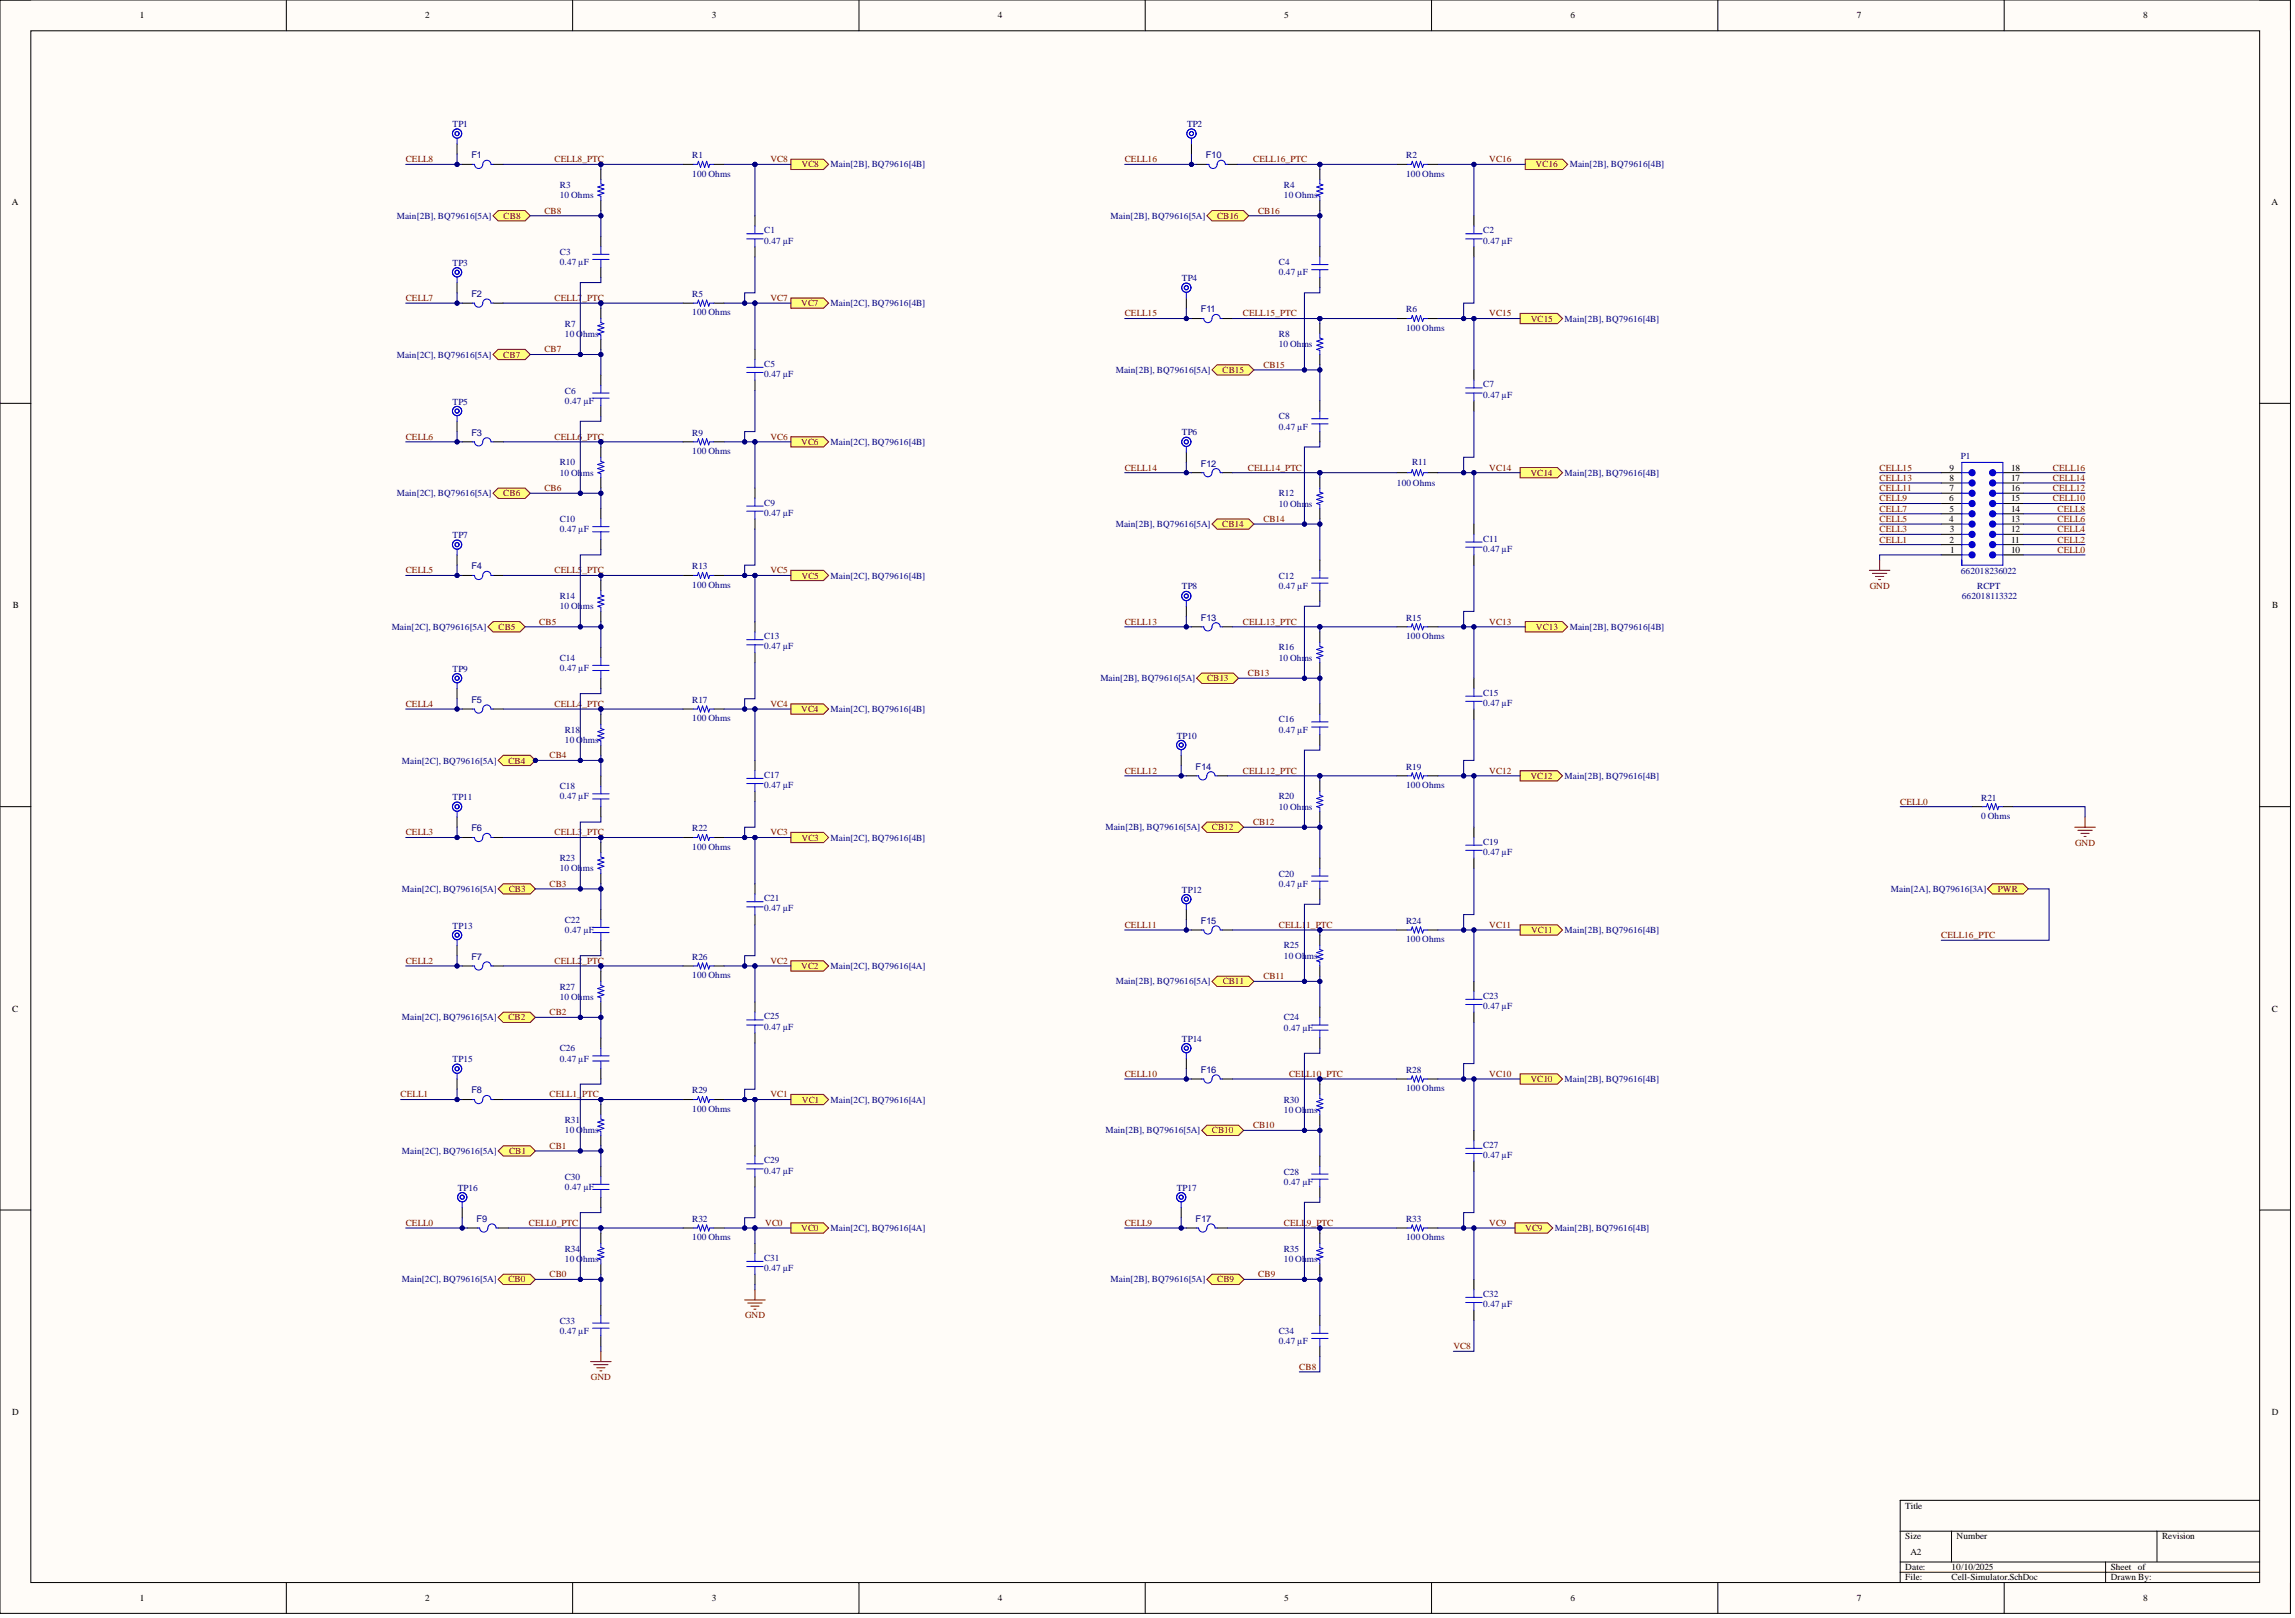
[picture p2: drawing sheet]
<svg xmlns="http://www.w3.org/2000/svg" width="566mm" height="399mm" viewBox="0 0 566 399" stroke-linecap="round" stroke-linejoin="round" font-family="sans-serif">
<defs><g id="words">
<g font-size="2.3">
<text x="34.5" y="4.6">1</text>
<text x="104.9" y="4.6">2</text>
<text x="175.6" y="4.6">3</text>
<text x="246.1" y="4.6">4</text>
<text x="316.8" y="4.6">5</text>
<text x="387.5" y="4.6">6</text>
<text x="458.1" y="4.6">7</text>
<text x="528.8" y="4.6">8</text>
<text x="3" y="50.5">A</text>
<text x="560.4" y="50.5">A</text>
<text x="481" y="118.6">8</text>
<text x="481" y="116.1">9</text>
<text x="496.2" y="118.6">17</text>
<text x="496.2" y="116.1">18</text>
<text x="480.9" y="123.7">6</text>
<text x="481" y="121.1">7</text>
<text x="496.2" y="123.7">15</text>
<text x="496.2" y="121.1">16</text>
<text x="480.9" y="128.7">4</text>
<text x="481" y="126.2">5</text>
<text x="481" y="131.3">3</text>
<text x="496.2" y="131.3">12</text>
<text x="496.2" y="128.7">13</text>
<text x="496.2" y="126.2">14</text>
<text x="481" y="133.8">2</text>
<text x="481.1" y="136.3">1</text>
<text x="496.2" y="136.3">10</text>
<text x="496.2" y="133.8">11</text>
<text x="3.1" y="149.9">B</text>
<text x="560.6" y="149.9">B</text>
<text x="3" y="249.4">C</text>
<text x="560.5" y="249.4">C</text>
<text x="3" y="348.9">D</text>
<text x="560.5" y="348.9">D</text>
<text x="470.1" y="372">Title</text>
<text x="470.1" y="379.6">Size</text>
<text x="471.3" y="383.4">A2</text>
<text x="482.7" y="379.6">Number</text>
<text x="533.4" y="379.6">Revision</text>
<text x="470.1" y="387.2">Date:</text>
<text x="470.1" y="389.7">File:</text>
<text x="481.5" y="387.2">10/10/2025</text>
<text x="481.5" y="389.7">Cell-Simulator.SchDoc</text>
<text x="520.7" y="387.2">Sheet of</text>
<text x="520.7" y="389.7">Drawn By:</text>
<text x="34.5" y="394.8">1</text>
<text x="104.9" y="394.8">2</text>
<text x="175.6" y="394.8">3</text>
<text x="246.1" y="394.8">4</text>
<text x="316.8" y="394.8">5</text>
<text x="387.5" y="394.8">6</text>
<text x="458.1" y="394.8">7</text>
<text x="528.8" y="394.8">8</text>
</g>
<g font-size="2.3" fill="#000080">
<text x="111.7" y="31.3">TP1</text>
<text x="292.9" y="31.3">TP2</text>
<text x="116.3" y="39">F1</text>
<text x="170.8" y="39">R1</text>
<text x="204.9" y="41.3">Main[2B], BQ79616[4B]</text>
<text x="297.5" y="39">F10</text>
<text x="346.9" y="39">R2</text>
<text x="387.3" y="41.3">Main[2B], BQ79616[4B]</text>
<text x="138.1" y="46.4">R3</text>
<text x="170.8" y="43.6">100 Ohms</text>
<text x="316.8" y="46.4">R4</text>
<text x="346.9" y="43.6">100 Ohms</text>
<text x="97.9" y="54">Main[2B], BQ79616[5A]</text>
<text x="138.1" y="48.9">10 Ohms</text>
<text x="274" y="54">Main[2B], BQ79616[5A]</text>
<text x="316.8" y="48.9">10 Ohms</text>
<text x="188.5" y="57.5">C1</text>
<text x="365.9" y="57.5">C2</text>
<text x="111.7" y="65.5">TP3</text>
<text x="138.1" y="65.4">0.47 µF</text>
<text x="138.1" y="62.8">C3</text>
<text x="188.5" y="60.1">0.47 µF</text>
<text x="315.5" y="65.4">C4</text>
<text x="365.9" y="60.1">0.47 µF</text>
<text x="291.6" y="69.3">TP4</text>
<text x="315.5" y="67.9">0.47 µF</text>
<text x="116.3" y="73.2">F2</text>
<text x="170.8" y="77.8">100 Ohms</text>
<text x="170.8" y="73.2">R5</text>
<text x="204.9" y="75.5">Main[2C], BQ79616[4B]</text>
<text x="296.2" y="77">F11</text>
<text x="346.9" y="77">R6</text>
<text x="139.4" y="83.1">10 O</text>
<text x="139.4" y="80.6">R7</text>
<text x="143.9" y="83.1">hms</text>
<text x="315.5" y="83.1">R8</text>
<text x="346.9" y="81.6">100 Ohms</text>
<text x="386" y="79.3">Main[2B], BQ79616[4B]</text>
<text x="97.9" y="88.2">Main[2C], BQ79616[5A]</text>
<text x="315.5" y="85.6">10 Ohms</text>
<text x="188.5" y="93">0.47 µF</text>
<text x="188.5" y="90.5">C5</text>
<text x="275.3" y="92">Main[2B], BQ79616[5A]</text>
<text x="365.9" y="95.5">C7</text>
<text x="111.7" y="99.8">TP5</text>
<text x="139.4" y="99.6">0.47 µF</text>
<text x="139.4" y="97">C6</text>
<text x="365.9" y="98.1">0.47 µF</text>
<text x="116.3" y="107.4">F3</text>
<text x="170.8" y="107.4">R9</text>
<text x="291.6" y="107.4">TP6</text>
<text x="315.5" y="105.9">0.47 µF</text>
<text x="315.5" y="103.4">C8</text>
<text x="170.8" y="112">100 Ohms</text>
<text x="204.9" y="109.7">Main[2C], BQ79616[4B]</text>
<text x="483.7" y="113.3">P1</text>
<text x="138.1" y="117.3">10 Oh</text>
<text x="138.1" y="114.8">R10</text>
<text x="143.8" y="117.3">ms</text>
<text x="296.2" y="115">F12</text>
<text x="344.6" y="119.9">100 Ohms</text>
<text x="348.4" y="114.8">R11</text>
<text x="386" y="117.3">Main[2B], BQ79616[4B]</text>
<text x="97.9" y="122.4">Main[2C], BQ79616[5A]</text>
<text x="188.5" y="124.7">C9</text>
<text x="315.5" y="124.9">10 Ohms</text>
<text x="315.5" y="122.4">R12</text>
<text x="138.1" y="131.3">0.47 µF</text>
<text x="138.1" y="128.7">C10</text>
<text x="188.5" y="127.2">0.47 µF</text>
<text x="275.3" y="130">Main[2B], BQ79616[5A]</text>
<text x="111.7" y="132.7">TP7</text>
<text x="365.9" y="136.1">0.47 µF</text>
<text x="365.9" y="133.5">C11</text>
<text x="116.3" y="140.4">F4</text>
<text x="170.8" y="140.4">R13</text>
<text x="204.9" y="142.7">Main[2C], BQ79616[4B]</text>
<text x="315.5" y="142.7">C12</text>
<text x="483.7" y="141.7">662018236022</text>
<text x="138.1" y="147.7">R14</text>
<text x="170.8" y="144.9">100 Ohms</text>
<text x="291.6" y="145.4">TP8</text>
<text x="315.5" y="145.2">0.47 µF</text>
<text x="484" y="147.7">662018113322</text>
<text x="487.8" y="145.2">RCPT</text>
<text x="96.6" y="155.3">Main[2C], BQ79616[5A]</text>
<text x="138.1" y="150.3">10 Oh</text>
<text x="143.8" y="150.3">ms</text>
<text x="296.2" y="153.1">F13</text>
<text x="346.9" y="153.1">R15</text>
<text x="387.3" y="155.3">Main[2B], BQ79616[4B]</text>
<text x="188.5" y="160.1">0.47 µF</text>
<text x="188.5" y="157.6">C13</text>
<text x="315.5" y="160.4">R16</text>
<text x="346.9" y="157.6">100 Ohms</text>
<text x="111.7" y="165.6">TP9</text>
<text x="138.1" y="165.5">0.47 µF</text>
<text x="138.1" y="162.9">C14</text>
<text x="315.5" y="162.9">10 Ohms</text>
<text x="116.3" y="173.3">F5</text>
<text x="170.8" y="173.3">R17</text>
<text x="271.5" y="168">Main[2B], BQ79616[5A]</text>
<text x="365.9" y="171.6">C15</text>
<text x="170.8" y="177.9">100 Ohms</text>
<text x="204.9" y="175.6">Main[2C], BQ79616[4B]</text>
<text x="315.5" y="178.1">C16</text>
<text x="365.9" y="174.1">0.47 µF</text>
<text x="139.4" y="183.2">10 O</text>
<text x="139.4" y="180.7">R18</text>
<text x="143.9" y="183.2">hms</text>
<text x="290.3" y="182.1">TP10</text>
<text x="315.5" y="180.7">0.47 µF</text>
<text x="99.2" y="188.3">Main[2C], BQ79616[5A]</text>
<text x="188.5" y="191.8">C17</text>
<text x="295" y="189.8">F14</text>
<text x="346.9" y="189.8">R19</text>
<text x="111.7" y="197.3">TP11</text>
<text x="138.1" y="197.1">0.47 µF</text>
<text x="138.1" y="194.6">C18</text>
<text x="188.5" y="194.4">0.47 µF</text>
<text x="315.5" y="197.1">R20</text>
<text x="346.9" y="194.4">100 Ohms</text>
<text x="386" y="192.1">Main[2B], BQ79616[4B]</text>
<text x="488.8" y="197.4">R21</text>
<text x="315.5" y="199.7">10 Ohms</text>
<text x="488.8" y="202">0 Ohms</text>
<text x="116.3" y="205">F6</text>
<text x="170.8" y="209.6">100 Ohms</text>
<text x="170.8" y="205">R22</text>
<text x="204.9" y="207.3">Main[2C], BQ79616[4B]</text>
<text x="272.7" y="204.8">Main[2B], BQ79616[5A]</text>
<text x="365.9" y="208.3">C19</text>
<text x="138.1" y="214.9">10 Oh</text>
<text x="138.1" y="212.4">R23</text>
<text x="143.8" y="214.9">ms</text>
<text x="365.9" y="210.8">0.47 µF</text>
<text x="99.2" y="220">Main[2C], BQ79616[5A]</text>
<text x="291.6" y="220.1">TP12</text>
<text x="315.5" y="218.7">0.47 µF</text>
<text x="315.5" y="216.2">C20</text>
<text x="466.5" y="220">Main[2A], BQ79616[3A]</text>
<text x="139.4" y="227.6">C22</text>
<text x="188.5" y="224.8">0.47 µF</text>
<text x="188.5" y="222.2">C21</text>
<text x="296.2" y="227.8">F15</text>
<text x="346.9" y="227.8">R24</text>
<text x="111.7" y="229">TP13</text>
<text x="139.4" y="230.1">0.47 µF</text>
<text x="316.8" y="233.9">R25</text>
<text x="346.9" y="232.4">100 Ohms</text>
<text x="386" y="230.1">Main[2B], BQ79616[4B]</text>
<text x="116.3" y="236.7">F7</text>
<text x="170.8" y="236.7">R26</text>
<text x="204.9" y="239">Main[2C], BQ79616[4A]</text>
<text x="316.8" y="236.4">10 Oh</text>
<text x="322.4" y="236.4">ms</text>
<text x="138.1" y="244">R27</text>
<text x="170.8" y="241.2">100 Ohms</text>
<text x="275.3" y="242.8">Main[2B], BQ79616[5A]</text>
<text x="99.2" y="251.6">Main[2C], BQ79616[5A]</text>
<text x="138.1" y="246.6">10 Oh</text>
<text x="143.8" y="246.6">ms</text>
<text x="188.5" y="251.4">C25</text>
<text x="316.8" y="251.6">C24</text>
<text x="365.9" y="248.8">0.47 µF</text>
<text x="365.9" y="246.3">C23</text>
<text x="188.5" y="253.9">0.47 µF</text>
<text x="291.6" y="256.9">TP14</text>
<text x="316.8" y="254.2">0.47 µF</text>
<text x="111.7" y="261.9">TP15</text>
<text x="138.1" y="261.8">0.47 µF</text>
<text x="138.1" y="259.2">C26</text>
<text x="116.3" y="269.6">F8</text>
<text x="170.8" y="269.6">R29</text>
<text x="296.2" y="264.6">F16</text>
<text x="346.9" y="269.1">100 Ohms</text>
<text x="346.9" y="264.6">R28</text>
<text x="386" y="266.8">Main[2B], BQ79616[4B]</text>
<text x="170.8" y="274.2">100 Ohms</text>
<text x="204.9" y="271.9">Main[2C], BQ79616[4A]</text>
<text x="316.8" y="274.4">10 Oh</text>
<text x="316.8" y="271.9">R30</text>
<text x="322.4" y="274.4">ms</text>
<text x="139.4" y="279.5">10 O</text>
<text x="139.4" y="277">R31</text>
<text x="143.9" y="279.5">hms</text>
<text x="272.7" y="279.5">Main[2B], BQ79616[5A]</text>
<text x="99.2" y="284.6">Main[2C], BQ79616[5A]</text>
<text x="188.5" y="286.9">C29</text>
<text x="365.9" y="285.6">0.47 µF</text>
<text x="365.9" y="283.1">C27</text>
<text x="112.9" y="293.6">TP16</text>
<text x="139.4" y="293.4">0.47 µF</text>
<text x="139.4" y="290.9">C30</text>
<text x="188.5" y="289.4">0.47 µF</text>
<text x="290.3" y="293.6">TP17</text>
<text x="316.8" y="292.2">0.47 µF</text>
<text x="316.8" y="289.6">C28</text>
<text x="117.6" y="301.3">F9</text>
<text x="170.8" y="305.9">100 Ohms</text>
<text x="170.8" y="301.3">R32</text>
<text x="204.9" y="303.6">Main[2C], BQ79616[4A]</text>
<text x="295" y="301.3">F17</text>
<text x="346.9" y="305.9">100 Ohms</text>
<text x="346.9" y="301.3">R33</text>
<text x="383.6" y="303.6">Main[2B], BQ79616[4B]</text>
<text x="139.4" y="311.2">10 O</text>
<text x="139.4" y="308.7">R34</text>
<text x="143.9" y="311.2">hms</text>
<text x="188.5" y="310.9">C31</text>
<text x="316.8" y="311.2">10 Oh</text>
<text x="316.8" y="308.7">R35</text>
<text x="322.4" y="311.2">ms</text>
<text x="99.2" y="316.3">Main[2C], BQ79616[5A]</text>
<text x="188.5" y="313.5">0.47 µF</text>
<text x="274" y="316.3">Main[2B], BQ79616[5A]</text>
<text x="365.9" y="322.3">0.47 µF</text>
<text x="365.9" y="319.8">C32</text>
<text x="138.1" y="328.9">0.47 µF</text>
<text x="138.1" y="326.4">C33</text>
<text x="315.5" y="328.9">C34</text>
<text x="315.5" y="331.5">0.47 µF</text>
</g>
<g font-size="2.3" fill="#800000">
<text x="100.1" y="40">CELL8</text>
<text x="136.8" y="40">CELL8_PTC</text>
<text x="190.1" y="40">VC8</text>
<text x="197.7" y="41.3">VC8</text>
<text x="277.5" y="40">CELL16</text>
<text x="309.2" y="40">CELL16_PTC</text>
<text x="367.4" y="40">VC16</text>
<text x="378.8" y="41.3">VC16</text>
<text x="124.3" y="54">CB8</text>
<text x="134.3" y="52.7">CB8</text>
<text x="300.3" y="54">CB16</text>
<text x="310.4" y="52.7">CB16</text>
<text x="100.1" y="74.2">CELL7</text>
<text x="136.8" y="74.2">CELL7</text>
<text x="143.7" y="74.2">_PTC</text>
<text x="190.1" y="74.2">VC7</text>
<text x="197.7" y="75.5">VC7</text>
<text x="277.5" y="78">CELL15</text>
<text x="306.6" y="78">CELL15_PTC</text>
<text x="367.4" y="78">VC15</text>
<text x="377.7" y="79.3">VC15</text>
<text x="124.2" y="88.2">CB7</text>
<text x="134.3" y="86.9">CB7</text>
<text x="301.6" y="92">CB15</text>
<text x="311.7" y="90.7">CB15</text>
<text x="100.1" y="108.5">CELL6</text>
<text x="136.8" y="108.5">CELL6</text>
<text x="143.7" y="108.5">_PTC</text>
<text x="190.1" y="108.5">VC6</text>
<text x="197.7" y="109.7">VC6</text>
<text x="277.5" y="116.1">CELL14</text>
<text x="307.9" y="116.1">CELL14_PTC</text>
<text x="367.4" y="116.1">VC14</text>
<text x="377.6" y="117.3">VC14</text>
<text x="463.7" y="118.6">CELL13</text>
<text x="463.7" y="116.1">CELL15</text>
<text x="506.5" y="118.6">CELL14</text>
<text x="506.5" y="116.1">CELL16</text>
<text x="124.2" y="122.4">CB6</text>
<text x="134.3" y="121.1">CB6</text>
<text x="463.7" y="123.7">CELL9</text>
<text x="463.7" y="121.1">CELL11</text>
<text x="506.5" y="123.7">CELL10</text>
<text x="506.5" y="121.1">CELL12</text>
<text x="301.6" y="130">CB14</text>
<text x="311.7" y="128.7">CB14</text>
<text x="463.7" y="131.3">CELL3</text>
<text x="463.7" y="128.7">CELL5</text>
<text x="463.7" y="126.2">CELL7</text>
<text x="507.7" y="131.3">CELL4</text>
<text x="507.7" y="128.7">CELL6</text>
<text x="507.7" y="126.2">CELL8</text>
<text x="463.7" y="133.8">CELL1</text>
<text x="507.7" y="133.8">CELL2</text>
<text x="507.7" y="136.3">CELL0</text>
<text x="100.1" y="141.4">CELL5</text>
<text x="136.8" y="141.4">CELL5</text>
<text x="143.7" y="141.4">_PTC</text>
<text x="190.1" y="141.4">VC5</text>
<text x="197.7" y="142.7">VC5</text>
<text x="461.3" y="145.2">GND</text>
<text x="123" y="155.3">CB5</text>
<text x="133" y="154.1">CB5</text>
<text x="277.5" y="154.1">CELL13</text>
<text x="306.6" y="154.1">CELL13_PTC</text>
<text x="367.4" y="154.1">VC13</text>
<text x="378.9" y="155.3">VC13</text>
<text x="307.9" y="166.7">CB13</text>
<text x="297.8" y="168">CB13</text>
<text x="100.1" y="174.3">CELL4</text>
<text x="136.8" y="174.3">CELL4</text>
<text x="143.7" y="174.3">_PTC</text>
<text x="190.1" y="174.3">VC4</text>
<text x="197.7" y="175.6">VC4</text>
<text x="125.4" y="188.3">CB4</text>
<text x="135.6" y="187">CB4</text>
<text x="277.5" y="190.8">CELL12</text>
<text x="306.6" y="190.8">CELL12_PTC</text>
<text x="367.4" y="190.8">VC12</text>
<text x="377.6" y="192.1">VC12</text>
<text x="309.2" y="203.5">CB12</text>
<text x="468.8" y="198.4">CELL0</text>
<text x="100.1" y="206">CELL3</text>
<text x="136.8" y="206">CELL3</text>
<text x="143.7" y="206">_PTC</text>
<text x="190.1" y="206">VC3</text>
<text x="197.7" y="207.3">VC3</text>
<text x="299" y="204.8">CB12</text>
<text x="512" y="208.6">GND</text>
<text x="125.5" y="220">CB3</text>
<text x="135.6" y="218.7">CB3</text>
<text x="492.9" y="220">PWR</text>
<text x="277.5" y="228.8">CELL11</text>
<text x="315.5" y="228.8">CELL1</text>
<text x="322.2" y="228.8">1_PTC</text>
<text x="367.4" y="228.8">VC11</text>
<text x="377.7" y="230.1">VC11</text>
<text x="478.9" y="231.4">CELL16_PTC</text>
<text x="100.1" y="237.7">CELL2</text>
<text x="136.8" y="237.7">CELL2</text>
<text x="143.7" y="237.7">_PTC</text>
<text x="190.1" y="237.7">VC2</text>
<text x="197.7" y="239">VC2</text>
<text x="301.7" y="242.8">CB11</text>
<text x="311.7" y="241.5">CB11</text>
<text x="125.4" y="251.6">CB2</text>
<text x="135.6" y="250.4">CB2</text>
<text x="277.5" y="265.6">CELL10</text>
<text x="318" y="265.6">CEL</text>
<text x="322.3" y="265.6">L10_PTC</text>
<text x="367.4" y="265.6">VC10</text>
<text x="377.6" y="266.8">VC10</text>
<text x="98.8" y="270.6">CELL1</text>
<text x="135.6" y="270.6">CELL1_</text>
<text x="143.6" y="270.6">PTC</text>
<text x="190.1" y="270.6">VC1</text>
<text x="197.8" y="271.9">VC1</text>
<text x="299" y="279.5">CB10</text>
<text x="309.2" y="278.2">CB10</text>
<text x="125.6" y="284.6">CB1</text>
<text x="135.6" y="283.3">CB1</text>
<text x="100.1" y="302.3">CELL0</text>
<text x="130.5" y="302.3">CELL0_PTC</text>
<text x="188.8" y="302.3">VC0</text>
<text x="197.7" y="303.6">VC0</text>
<text x="277.5" y="302.3">CELL9</text>
<text x="316.8" y="302.3">CELL</text>
<text x="322.4" y="302.3">9_PTC</text>
<text x="367.4" y="302.3">VC9</text>
<text x="376.3" y="303.6">VC9</text>
<text x="125.4" y="316.3">CB0</text>
<text x="135.6" y="315">CB0</text>
<text x="300.3" y="316.3">CB9</text>
<text x="310.4" y="315">CB9</text>
<text x="183.8" y="325.1">GND</text>
<text x="358.6" y="332.7">VC8</text>
<text x="145.8" y="340.3">GND</text>
<text x="320.6" y="337.8">CB8</text>
</g>
</g></defs>
<path d="M0 0h565.1v397.9h-565.1z" fill-rule="evenodd" fill="#fffcf8"/>
<path d="M0 0h565.1v397.9h-565.1z" fill="none" stroke="#000" stroke-width=".25"/>
<path d="M7.6 7.6h549.9v382.6h-549.9z" fill-rule="evenodd" fill="#fffcf8"/>
<g fill="none" stroke="#000" stroke-width=".25">
<path d="M0 0h7.6M70.6 0v7.6M141.3 0v7.6M211.9 0v7.6M282.5 0v7.6M353.2 0v7.6M423.8 0v7.6M494.5 0v7.6M557.5 0h7.6v7.6M7.6 7.6h549.9v382.6h-549.9zM0 99.5h7.6M557.5 99.5h7.6"/>
<path d="M0 198.9h7.6M557.5 198.9h7.6M0 298.4h7.6M557.5 298.4h7.6M468.8 377.6h88.7M481.5 377.6v7.6M532.1 377.6v7.6M557.5 370h-88.7v20.2M70.6 390.2v7.7M141.3 390.2v7.7M211.9 390.2v7.7M282.5 390.2v7.7"/>
<path d="M353.2 390.2v7.7M423.8 390.2v7.7M468.8 385.2h88.7M468.8 387.7h88.7M494.5 390.2v7.7M519.5 385.2v5M565.1 390.2v7.7"/>
</g>
<path d="M145.7 335.8h5.1M146.5 336.5h3.5M147.2 337.3h2.1M148 338h.5M148.2 333.2v2.6" fill="none" stroke="#800000" stroke-width=".25"/>
<path d="M124.2 314.2h6.6l1.3 1.3-1.3 1.3h-6.6l-1.3-1.3z" fill-rule="evenodd" fill="#ffff80"/>
<path d="M124.2 314.2h6.6l1.3 1.3-1.3 1.3h-6.6l-1.3-1.3z" fill="none" stroke="#800000" stroke-width=".25"/>
<path d="M195.1 301.6h8.1l1.2 1.2-1.2 1.3h-8.1z" fill-rule="evenodd" fill="#ffff80"/>
<path d="M186.3 318v2.6M195.1 301.6h8.1l1.2 1.2-1.2 1.3h-8.1zM183.7 320.6h5.1M184.5 321.3h3.5M185.2 322.1h2.1M186 322.8h.5" fill="none" stroke="#800000" stroke-width=".25"/>
<path d="M124.2 282.5h6.6l1.3 1.3-1.3 1.3h-6.6l-1.3-1.3z" fill-rule="evenodd" fill="#ffff80"/>
<path d="M124.2 282.5h6.6l1.3 1.3-1.3 1.3h-6.6l-1.3-1.3z" fill="none" stroke="#800000" stroke-width=".25"/>
<path d="M195.1 269.9h8.1l1.2 1.2-1.2 1.3h-8.1z" fill-rule="evenodd" fill="#ffff80"/>
<path d="M195.1 269.9h8.1l1.2 1.2-1.2 1.3h-8.1z" fill="none" stroke="#800000" stroke-width=".25"/>
<path d="M124.2 249.6h6.6l1.3 1.3-1.3 1.2h-6.6l-1.3-1.2z" fill-rule="evenodd" fill="#ffff80"/>
<path d="M124.2 249.6h6.6l1.3 1.3-1.3 1.2h-6.6l-1.3-1.2z" fill="none" stroke="#800000" stroke-width=".25"/>
<path d="M195.1 236.9h8.1l1.2 1.3-1.2 1.3h-8.1z" fill-rule="evenodd" fill="#ffff80"/>
<path d="M195.1 236.9h8.1l1.2 1.3-1.2 1.3h-8.1z" fill="none" stroke="#800000" stroke-width=".25"/>
<path d="M124.2 217.9h6.6l1.3 1.3-1.3 1.3h-6.6l-1.3-1.3z" fill-rule="evenodd" fill="#ffff80"/>
<path d="M124.2 217.9h6.6l1.3 1.3-1.3 1.3h-6.6l-1.3-1.3z" fill="none" stroke="#800000" stroke-width=".25"/>
<path d="M195.1 205.3h8.1l1.2 1.2-1.2 1.3h-8.1z" fill-rule="evenodd" fill="#ffff80"/>
<path d="M195.1 205.3h8.1l1.2 1.2-1.2 1.3h-8.1z" fill="none" stroke="#800000" stroke-width=".25"/>
<path d="M124.2 186.3h6.6l1.3 1.2-1.3 1.3h-6.6l-1.3-1.3z" fill-rule="evenodd" fill="#ffff80"/>
<path d="M124.2 186.3h6.6l1.3 1.2-1.3 1.3h-6.6l-1.3-1.3z" fill="none" stroke="#800000" stroke-width=".25"/>
<circle cx="132.1" cy="187.5" r=".51" fill="#000080"/>
<circle cx="132.1" cy="187.5" r=".51" fill="none" stroke="#000080" stroke-width=".25"/>
<path d="M195.1 173.6h8.1l1.2 1.2-1.2 1.3h-8.1z" fill-rule="evenodd" fill="#ffff80"/>
<path d="M195.1 173.6h8.1l1.2 1.2-1.2 1.3h-8.1z" fill="none" stroke="#800000" stroke-width=".25"/>
<path d="M121.6 153.3h6.7l1.3 1.3-1.3 1.2h-6.7l-1.2-1.2z" fill-rule="evenodd" fill="#ffff80"/>
<path d="M121.6 153.3h6.7l1.3 1.3-1.3 1.2h-6.7l-1.2-1.2z" fill="none" stroke="#800000" stroke-width=".25"/>
<path d="M195.1 140.6h8.1l1.2 1.3-1.2 1.3h-8.1z" fill-rule="evenodd" fill="#ffff80"/>
<path d="M195.1 140.6h8.1l1.2 1.3-1.2 1.3h-8.1z" fill="none" stroke="#800000" stroke-width=".25"/>
<path d="M122.9 120.4h6.7l1.2 1.2-1.2 1.3h-6.7l-1.3-1.3z" fill-rule="evenodd" fill="#ffff80"/>
<path d="M122.9 120.4h6.7l1.2 1.2-1.2 1.3h-6.7l-1.3-1.3z" fill="none" stroke="#800000" stroke-width=".25"/>
<path d="M195.1 107.7h8.1l1.2 1.3-1.2 1.2h-8.1z" fill-rule="evenodd" fill="#ffff80"/>
<path d="M195.1 107.7h8.1l1.2 1.3-1.2 1.2h-8.1z" fill="none" stroke="#800000" stroke-width=".25"/>
<path d="M122.9 86.2h6.7l1.2 1.2-1.2 1.3h-6.7l-1.3-1.3z" fill-rule="evenodd" fill="#ffff80"/>
<path d="M122.9 86.2h6.7l1.2 1.2-1.2 1.3h-6.7l-1.3-1.3z" fill="none" stroke="#800000" stroke-width=".25"/>
<path d="M195.1 73.5h8.1l1.2 1.2-1.2 1.3h-8.1z" fill-rule="evenodd" fill="#ffff80"/>
<path d="M195.1 73.5h8.1l1.2 1.2-1.2 1.3h-8.1z" fill="none" stroke="#800000" stroke-width=".25"/>
<path d="M122.9 51.9h6.7l1.2 1.3-1.2 1.3h-6.7l-1.3-1.3z" fill-rule="evenodd" fill="#ffff80"/>
<path d="M122.9 51.9h6.7l1.2 1.3-1.2 1.3h-6.7l-1.3-1.3z" fill="none" stroke="#800000" stroke-width=".25"/>
<path d="M195.1 39.3h8.1l1.2 1.2-1.2 1.3h-8.1z" fill-rule="evenodd" fill="#ffff80"/>
<path d="M195.1 39.3h8.1l1.2 1.2-1.2 1.3h-8.1z" fill="none" stroke="#800000" stroke-width=".25"/>
<path d="M299 314.2h6.7l1.2 1.3-1.2 1.3h-6.7l-1.3-1.3z" fill-rule="evenodd" fill="#ffff80"/>
<path d="M299 314.2h6.7l1.2 1.3-1.2 1.3h-6.7l-1.3-1.3z" fill="none" stroke="#800000" stroke-width=".25"/>
<path d="M373.8 301.6h8l1.3 1.2-1.3 1.3h-8z" fill-rule="evenodd" fill="#ffff80"/>
<path d="M373.8 301.6h8l1.3 1.2-1.3 1.3h-8z" fill="none" stroke="#800000" stroke-width=".25"/>
<path d="M297.7 277.5h7.9l1.2 1.2-1.2 1.3h-7.9l-1.2-1.3z" fill-rule="evenodd" fill="#ffff80"/>
<path d="M297.7 277.5h7.9l1.2 1.2-1.2 1.3h-7.9l-1.2-1.3z" fill="none" stroke="#800000" stroke-width=".25"/>
<path d="M375 264.8h9.2l1.3 1.3-1.3 1.2h-9.2z" fill-rule="evenodd" fill="#ffff80"/>
<path d="M375 264.8h9.2l1.3 1.3-1.3 1.2h-9.2z" fill="none" stroke="#800000" stroke-width=".25"/>
<path d="M300.3 240.7h7.8l1.3 1.3-1.3 1.3h-7.8l-1.3-1.3z" fill-rule="evenodd" fill="#ffff80"/>
<path d="M300.3 240.7h7.8l1.3 1.3-1.3 1.3h-7.8l-1.3-1.3z" fill="none" stroke="#800000" stroke-width=".25"/>
<path d="M375 228.1h9.2l1.3 1.2-1.3 1.3h-9.2z" fill-rule="evenodd" fill="#ffff80"/>
<path d="M375 228.1h9.2l1.3 1.2-1.3 1.3h-9.2z" fill="none" stroke="#800000" stroke-width=".25"/>
<path d="M297.7 202.7h7.9l1.2 1.3-1.2 1.3h-7.9l-1.2-1.3z" fill-rule="evenodd" fill="#ffff80"/>
<path d="M297.7 202.7h7.9l1.2 1.3-1.2 1.3h-7.9l-1.2-1.3z" fill="none" stroke="#800000" stroke-width=".25"/>
<path d="M375 190.1h9.2l1.3 1.2-1.3 1.3h-9.2z" fill-rule="evenodd" fill="#ffff80"/>
<path d="M375 190.1h9.2l1.3 1.2-1.3 1.3h-9.2z" fill="none" stroke="#800000" stroke-width=".25"/>
<path d="M296.5 166h7.8l1.3 1.2-1.3 1.3h-7.8l-1.3-1.3z" fill-rule="evenodd" fill="#ffff80"/>
<path d="M296.5 166h7.8l1.3 1.2-1.3 1.3h-7.8l-1.3-1.3z" fill="none" stroke="#800000" stroke-width=".25"/>
<path d="M376.3 153.3h9.2l1.3 1.3-1.3 1.2h-9.2z" fill-rule="evenodd" fill="#ffff80"/>
<path d="M376.3 153.3h9.2l1.3 1.3-1.3 1.2h-9.2z" fill="none" stroke="#800000" stroke-width=".25"/>
<path d="M300.3 128h7.8l1.3 1.2-1.3 1.3h-7.8l-1.3-1.3z" fill-rule="evenodd" fill="#ffff80"/>
<path d="M300.3 128h7.8l1.3 1.2-1.3 1.3h-7.8l-1.3-1.3z" fill="none" stroke="#800000" stroke-width=".25"/>
<path d="M375 115.3h9.2l1.3 1.3-1.3 1.2h-9.2z" fill-rule="evenodd" fill="#ffff80"/>
<path d="M375 115.3h9.2l1.3 1.3-1.3 1.2h-9.2z" fill="none" stroke="#800000" stroke-width=".25"/>
<path d="M300.3 90h7.8l1.3 1.2-1.3 1.3h-7.8l-1.3-1.3z" fill-rule="evenodd" fill="#ffff80"/>
<path d="M300.3 90h7.8l1.3 1.2-1.3 1.3h-7.8l-1.3-1.3z" fill="none" stroke="#800000" stroke-width=".25"/>
<path d="M375 77.3h9.2l1.3 1.3-1.3 1.2h-9.2z" fill-rule="evenodd" fill="#ffff80"/>
<path d="M375 77.3h9.2l1.3 1.3-1.3 1.2h-9.2z" fill="none" stroke="#800000" stroke-width=".25"/>
<path d="M299 51.9h7.8l1.3 1.3-1.3 1.3h-7.8l-1.3-1.3z" fill-rule="evenodd" fill="#ffff80"/>
<path d="M299 51.9h7.8l1.3 1.3-1.3 1.3h-7.8l-1.3-1.3z" fill="none" stroke="#800000" stroke-width=".25"/>
<path d="M376.3 39.3h9.2l1.3 1.2-1.3 1.3h-9.2z" fill-rule="evenodd" fill="#ffff80"/>
<path d="M376.3 39.3h9.2l1.3 1.2-1.3 1.3h-9.2z" fill="none" stroke="#800000" stroke-width=".25"/>
<path d="M491.6 217.9h7.5l1.3 1.3-1.3 1.3h-7.5l-1.3-1.3z" fill-rule="evenodd" fill="#ffff80"/>
<path d="M491.6 217.9h7.5l1.3 1.3-1.3 1.3h-7.5l-1.3-1.3z" fill="none" stroke="#800000" stroke-width=".25"/>
<g fill="none" stroke="#000" stroke-width=".25">
<path d="M148.2 41.8v2.5M148.2 49.4v2.5M148.2 58.3v2.5M168.5 40.5h2.5M176.1 40.5h2.5M186.3 53.2v2.5M325.6 41.8v2.5M325.6 49.4v2.5M363.6 53.2v2.5M148.2 65.9v2.5M148.2 76v2.6M168.5 74.7h2.5"/>
<path d="M176.1 74.7h2.5M186.3 60.8v2.5M325.6 60.8v2.5M325.6 68.4v2.5M325.6 79.8v2.6M344.6 78.6h2.6M352.2 78.6h2.6M363.6 60.8v2.5M148.2 83.6v2.6M148.2 92.5v2.5M186.3 86.2v2.5M186.3 93.8v2.5"/>
<path d="M325.6 87.4v2.6M325.6 98.8v2.6M363.6 91.2v2.6M363.6 98.8v2.6M148.2 100.1v2.5M148.2 110.2v2.6M148.2 117.8v2.6M168.5 109h2.5M176.1 109h2.5M325.6 106.4v2.6M325.6 117.8v2.6M344.6 116.6h2.6"/>
<path d="M352.2 116.6h2.6M148.2 125.4v2.6M148.2 133v2.6M186.3 120.4v2.5M186.3 128v2.5M325.6 125.4v2.6M325.6 138.1v2.5M363.6 129.2v2.6M363.6 136.8v2.6M478.9 136.8h5.1M148.2 143.2v2.5M148.2 150.8v2.5"/>
<path d="M148.2 159.6v2.6M168.5 141.9h2.5M176.1 141.9h2.5M186.3 153.3v2.5M325.6 145.7v2.5M325.6 155.8v2.6M344.6 154.6h2.6M352.2 154.6h2.6M148.2 167.2v2.6M148.2 176.1v2.5M168.5 174.8h2.5M176.1 174.8h2.5"/>
<path d="M186.3 160.9v2.5M325.6 163.4v2.6M325.6 173.6v2.5M363.6 167.2v2.6M363.6 174.8v2.6M148.2 183.7v2.6M148.2 191.3v2.6M148.2 198.9v2.6M186.3 187.5v2.6M186.3 195.1v2.6M325.6 181.2v2.5M325.6 192.6v2.5"/>
<path d="M344.6 191.3h2.6M352.2 191.3h2.6M486.5 198.9h2.6M494.1 198.9h2.6M148.2 207.8v2.5M148.2 215.4v2.5M168.5 206.5h2.5M176.1 206.5h2.5M186.3 217.9v2.6M325.6 200.2v2.5M325.6 211.6v2.5M325.6 219.2v2.5"/>
<path d="M363.6 204v2.5M363.6 211.6v2.5M148.2 224.3v2.5M148.2 231.9v2.5M148.2 239.5v2.5M168.5 238.2h2.5M176.1 238.2h2.5M186.3 225.5v2.6M325.6 230.6v2.5M325.6 238.2v2.5M344.6 229.3h2.6M352.2 229.3h2.6"/>
<path d="M148.2 247.1v2.5M148.2 255.9v2.6M186.3 247.1v2.5M186.3 254.7v2.5M325.6 248.3v2.6M325.6 255.9v2.6M363.6 242v2.5M363.6 249.6v2.5M148.2 263.5v2.6M148.2 272.4v2.5M168.5 271.1h2.5M176.1 271.1h2.5"/>
<path d="M325.6 267.3v2.6M325.6 274.9v2.6M344.6 266.1h2.6M352.2 266.1h2.6M363.6 278.7v2.6M148.2 280v2.5M148.2 287.6v2.6M148.2 295.2v2.6M186.3 282.5v2.6M186.3 290.2v2.5M325.6 285.1v2.5M325.6 292.7v2.5"/>
<path d="M363.6 286.3v2.6M148.2 304.1v2.5M148.2 311.7v2.5M168.5 302.8h2.5M176.1 302.8h2.5M186.3 306.6v2.6M186.3 314.2v2.6M325.6 304.1v2.5M325.6 311.7v2.5M344.6 302.8h2.6M352.2 302.8h2.6M363.6 315.5v2.5"/>
<path d="M148.2 321.8v2.6M148.2 329.4v2.6M325.6 324.4v2.5M325.6 332v2.5M363.6 323.1v2.5"/>
</g>
<g fill="none" stroke="#00f" stroke-width=".25">
<path d="M148.2 44.3v1.1l.8 .2-1.5 .5 1.5 .5-1.5 .5 1.5 .5-1.5 .5 .7 .3v1M171 40.5h1.1l.2-.7 .5 1.5 .5-1.5 .5 1.5 .5-1.5 .5 1.5 .3-.8h1M184.2 57.6h4.1M184.2 58.9h4.1M186.3 55.7v1.9M186.3 58.9v1.9M325.6 44.3v1.1l.8 .2-1.5 .5 1.5 .5-1.5 .5 1.5 .5-1.5 .5 .7 .3v1M361.6 57.6h4.1M361.6 58.9h4.1M363.6 55.7v1.9M363.6 58.9v1.9M146.2 62.7h4.1"/>
<path d="M146.2 64h4.1M148.2 60.8v1.9M148.2 64v1.9M148.2 78.6v1l.8 .2-1.5 .5 1.5 .5-1.5 .5 1.5 .5-1.5 .6 .7 .2v1M171 74.7h1.1l.2-.7 .5 1.5 .5-1.5 .5 1.5 .5-1.5 .5 1.5 .3-.8h1M323.6 65.2h4.1M323.6 66.5h4.1M325.6 63.3v1.9M325.6 66.5v1.9M347.2 78.6h1l.2-.8 .5 1.5 .5-1.5 .6 1.5 .5-1.5 .5 1.5 .2-.7h1M146.2 96.9h4.1M146.2 98.2h4.1"/>
<path d="M148.2 95v1.9M148.2 98.2v1.9M184.2 90.6h4.1M184.2 91.9h4.1M186.3 88.7v1.9M186.3 91.9v1.9M325.6 82.4v1l.8 .2-1.5 .5 1.5 .5-1.5 .5 1.5 .5-1.5 .6 .7 .2v1M361.6 96.9h4.1M361.6 95.7h4.1M363.6 93.8v1.9M363.6 96.9v1.9M148.2 112.8v1l.8 .2-1.5 .5 1.5 .5-1.5 .5 1.5 .6-1.5 .5 .7 .2v1"/>
<path d="M171 109h1.1l.2-.8 .5 1.5 .5-1.5 .5 1.5 .5-1.5 .5 1.5 .3-.7h1M323.6 103.3h4.1M323.6 104.5h4.1M325.6 101.4v1.9M325.6 104.5v1.9M347.2 116.6h1l.2-.8 .5 1.5 .5-1.5 .6 1.5 .5-1.5 .5 1.5 .2-.7h1M146.2 129.9h4.1M146.2 131.1h4.1M148.2 128v1.9M148.2 131.1v1.9M184.2 124.8h4.1M184.2 126.1h4.1"/>
<path d="M186.3 122.9v1.9M186.3 126.1v1.9M325.6 120.4v1l.8 .2-1.5 .5 1.5 .5-1.5 .6 1.5 .5-1.5 .5 .7 .2v1M361.6 133.7h4.1M361.6 134.9h4.1M363.6 131.8v1.9M363.6 134.9v1.9M484 134.3h1.8M148.2 145.7v1l.8 .3-1.5 .5 1.5 .5-1.5 .5 1.5 .5-1.5 .5 .7 .3v1M171 141.9h1.1l.2-.8 .5 1.6 .5-1.6 .5 1.6 .5-1.6 .5 1.6 .3-.8h1M184.2 157.7h4.1M184.2 159h4.1"/>
<path d="M186.3 155.8v1.9M186.3 159v1.9M323.6 142.5h4.1M323.6 143.8h4.1M325.6 140.6v1.9M325.6 143.8v1.9M325.6 158.4v1l.8 .2-1.5 .5 1.5 .6-1.5 .5 1.5 .5-1.5 .5 .7 .2v1M347.2 154.6h1l.2-.8 .5 1.5 .5-1.5 .6 1.5 .5-1.5 .5 1.5 .2-.7h1M146.2 164.1h4.1M146.2 165.3h4.1M148.2 162.2v1.9M148.2 165.3v1.9"/>
<path d="M148.2 178.6v1.1l.8 .2-1.5 .5 1.5 .5-1.5 .5 1.5 .5-1.5 .5 .7 .3v1M171 174.8h1.1l.2-.7 .5 1.5 .5-1.5 .5 1.5 .5-1.5 .5 1.5 .3-.8h1M323.6 178h4.1M323.6 179.3h4.1M325.6 176.1v1.9M325.6 179.3v1.9M361.6 171.7h4.1M361.6 172.9h4.1M363.6 169.8v1.9M363.6 172.9v1.9M146.2 195.8h4.1M146.2 197h4.1"/>
<path d="M148.2 193.9v1.9M148.2 197v1.9M184.2 192h4.1M184.2 193.2h4.1M186.3 190.1v1.9M186.3 193.2v1.9M325.6 195.1v1l.8 .3-1.5 .5 1.5 .5-1.5 .5 1.5 .5-1.5 .5 .7 .3v1M347.2 191.3h1l.2-.7 .5 1.5 .5-1.5 .6 1.5 .5-1.5 .5 1.5 .2-.8h1M489.1 198.9h1l.2-.7 .5 1.5 .5-1.5 .6 1.5 .5-1.5 .5 1.5 .2-.8h1M148.2 210.3v1l.8 .3-1.5 .5 1.5 .5-1.5 .5 1.5 .5-1.5 .5 .7 .3v1M171 206.5h1.1l.2-.7 .5 1.5 .5-1.5 .5 1.5 .5-1.5 .5 1.5 .3-.8h1M323.6 216h4.1"/>
<path d="M323.6 217.3h4.1M325.6 214.1v1.9M325.6 217.3v1.9M361.6 208.4h4.1M361.6 209.7h4.1M363.6 206.5v1.9M363.6 209.7v1.9M146.2 228.7h4.1M146.2 230h4.1M148.2 226.8v1.9M148.2 230v1.9M171 238.2h1.1l.2-.8 .5 1.6 .5-1.6 .5 1.6 .5-1.6 .5 1.6 .3-.8h1"/>
<path d="M184.2 222.4h4.1M184.2 223.6h4.1M186.3 220.5v1.9M186.3 223.6v1.9M325.6 233.1v1l.8 .3-1.5 .5 1.5 .5-1.5 .5 1.5 .5-1.5 .5 .7 .3v1M347.2 229.3h1l.2-.7 .5 1.5 .5-1.5 .6 1.5 .5-1.5 .5 1.5 .2-.8h1M148.2 242v1l.8 .3-1.5 .5 1.5 .5-1.5 .5 1.5 .5-1.5 .5 .7 .3v1M148.2 258.5v1.9M184.2 251.5h4.1M184.2 252.8h4.1M186.3 249.6v1.9M186.3 252.8v1.9"/>
<path d="M323.6 252.8h4.1M323.6 254h4.1M325.6 250.9v1.9M325.6 254v1.9M361.6 246.4h4.1M361.6 247.7h4.1M363.6 244.5v1.9M363.6 247.7v1.9M146.2 260.4h4.1M146.2 261.6h4.1M148.2 261.6v1.9M148.2 274.9v1.1l.8 .2-1.5 .5 1.5 .5-1.5 .5 1.5 .5-1.5 .5 .7 .3v1"/>
<path d="M171 271.1h1.1l.2-.7 .5 1.5 .5-1.5 .5 1.5 .5-1.5 .5 1.5 .3-.8h1M325.6 269.9v1l.8 .2-1.5 .6 1.5 .5-1.5 .5 1.5 .5-1.5 .5 .7 .2v1M347.2 266.1h1l.2-.8 .5 1.5 .5-1.5 .6 1.5 .5-1.5 .5 1.5 .2-.7h1M146.2 292.1h4.1M146.2 293.3h4.1M148.2 290.2v1.9M148.2 293.3v1.9M184.2 287h4.1M184.2 288.3h4.1M186.3 285.1v1.9M186.3 288.3v1.9M323.6 289.5h4.1"/>
<path d="M323.6 290.8h4.1M325.6 287.6v1.9M325.6 290.8v1.9M361.6 283.2h4.1M361.6 284.4h4.1M363.6 281.3v1.9M363.6 284.4v1.9M148.2 306.6v1l.8 .3-1.5 .5 1.5 .5-1.5 .5 1.5 .5-1.5 .5 .7 .3v1M171 302.8h1.1l.2-.7 .5 1.5 .5-1.5 .5 1.5 .5-1.5 .5 1.5 .3-.8h1M184.2 311.1h4.1M184.2 312.3h4.1M186.3 309.2v1.9"/>
<path d="M186.3 312.3v1.9M325.6 306.6v1l.8 .3-1.5 .5 1.5 .5-1.5 .5 1.5 .5-1.5 .5 .7 .3v1M347.2 302.8h1l.2-.7 .5 1.5 .5-1.5 .6 1.5 .5-1.5 .5 1.5 .2-.8h1M361.6 319.9h4.1M363.6 318v1.9M146.2 326.3h4.1M146.2 327.5h4.1M148.2 324.4v1.9M148.2 327.5v1.9M323.6 328.8h4.1M323.6 330.1h4.1M325.6 326.9v1.9"/>
<path d="M325.6 330.1v1.9M361.6 321.2h4.1M363.6 321.2v1.9"/>
</g>
<circle cx="486.5" cy="134.3" r=".76" fill="#00f"/>
<g fill="none" stroke="#00f" stroke-width=".25">
<path d="M484 136.8h1.8M492.4 134.3h1.7"/>
<circle cx="486.5" cy="134.3" r=".76"/>
</g>
<path d="M494.1 136.8h5.1" fill="none" stroke="#000" stroke-width=".25"/>
<circle cx="491.6" cy="134.3" r=".76" fill="#00f"/>
<g fill="none" stroke="#00f" stroke-width=".25">
<path d="M492.4 136.8h1.7"/>
<circle cx="491.6" cy="134.3" r=".76"/>
</g>
<circle cx="491.6" cy="136.8" r=".76" fill="#00f"/>
<g fill="none" stroke="#00f" stroke-width=".25">
<path d="M484 131.8h1.8"/>
<circle cx="491.6" cy="136.8" r=".76"/>
</g>
<circle cx="486.5" cy="131.8" r=".76" fill="#00f"/>
<g fill="none" stroke="#00f" stroke-width=".25">
<path d="M492.4 131.8h1.7"/>
<circle cx="486.5" cy="131.8" r=".76"/>
</g>
<circle cx="491.6" cy="131.8" r=".76" fill="#00f"/>
<g fill="none" stroke="#00f" stroke-width=".25">
<path d="M484 129.2h1.8"/>
<circle cx="491.6" cy="131.8" r=".76"/>
</g>
<circle cx="486.5" cy="129.2" r=".76" fill="#00f"/>
<g fill="none" stroke="#00f" stroke-width=".25">
<path d="M492.4 129.2h1.7"/>
<circle cx="486.5" cy="129.2" r=".76"/>
</g>
<circle cx="491.6" cy="129.2" r=".76" fill="#00f"/>
<g fill="none" stroke="#00f" stroke-width=".25">
<path d="M484 126.7h1.8"/>
<circle cx="491.6" cy="129.2" r=".76"/>
</g>
<circle cx="486.5" cy="126.7" r=".76" fill="#00f"/>
<g fill="none" stroke="#00f" stroke-width=".25">
<path d="M492.4 126.7h1.7"/>
<circle cx="486.5" cy="126.7" r=".76"/>
</g>
<circle cx="491.6" cy="126.7" r=".76" fill="#00f"/>
<g fill="none" stroke="#00f" stroke-width=".25">
<path d="M484 124.2h1.8"/>
<circle cx="491.6" cy="126.7" r=".76"/>
</g>
<circle cx="486.5" cy="124.2" r=".76" fill="#00f"/>
<g fill="none" stroke="#00f" stroke-width=".25">
<path d="M492.4 124.2h1.7"/>
<circle cx="486.5" cy="124.2" r=".76"/>
</g>
<circle cx="491.6" cy="124.2" r=".76" fill="#00f"/>
<g fill="none" stroke="#00f" stroke-width=".25">
<path d="M484 121.6h1.8"/>
<circle cx="491.6" cy="124.2" r=".76"/>
</g>
<circle cx="486.5" cy="121.6" r=".76" fill="#00f"/>
<g fill="none" stroke="#00f" stroke-width=".25">
<path d="M492.4 121.6h1.7"/>
<circle cx="486.5" cy="121.6" r=".76"/>
</g>
<circle cx="491.6" cy="121.6" r=".76" fill="#00f"/>
<circle cx="491.6" cy="121.6" r=".76" fill="none" stroke="#00f" stroke-width=".25"/>
<circle cx="486.5" cy="136.8" r=".76" fill="#00f"/>
<g fill="none" stroke="#00f" stroke-width=".25">
<path d="M484 119.1h1.8"/>
<circle cx="486.5" cy="136.8" r=".76"/>
</g>
<circle cx="486.5" cy="119.1" r=".76" fill="#00f"/>
<g fill="none" stroke="#00f" stroke-width=".25">
<path d="M492.4 119.1h1.7"/>
<circle cx="486.5" cy="119.1" r=".76"/>
</g>
<circle cx="491.6" cy="119.1" r=".76" fill="#00f"/>
<g fill="none" stroke="#00f" stroke-width=".25">
<path d="M484 116.6h1.8"/>
<circle cx="491.6" cy="119.1" r=".76"/>
</g>
<circle cx="486.5" cy="116.6" r=".76" fill="#00f"/>
<g fill="none" stroke="#00f" stroke-width=".25">
<path d="M492.4 116.6h1.7"/>
<circle cx="486.5" cy="116.6" r=".76"/>
</g>
<circle cx="491.6" cy="116.6" r=".76" fill="#00f"/>
<g fill="none" stroke="#00f" stroke-width=".25">
<path d="M112.8 34.2v1.3M293.9 34.2v1.3M116.6 40.5h.5a1.01 1.01 0 0 0 1 1.1 1.01 1.01 0 0 0 1-1.1 1.01 1.01 0 0 1 1-1 1.01 1.01 0 0 1 1 1h.5M297.7 40.5h.6a1.01 1.01 0 0 0 1 1.1 1.01 1.01 0 0 0 1-1.1 1.01 1.01 0 0 1 1-1 1.01 1.01 0 0 1 1 1h.5M347.2 40.5h1l.2-.7 .5 1.5 .5-1.5 .6 1.5 .5-1.5 .5 1.5 .2-.8h1M112.8 68.4v1.3M116.6 74.7h.5a1.01 1.01 0 0 0 1 1.1 1.01 1.01 0 0 0 1-1.1 1.01 1.01 0 0 1 1-1 1.01 1.01 0 0 1 1 1h.5M292.7 72.2v1.3M296.5 78.6h.5a1.01 1.01 0 0 0 1 1 1.01 1.01 0 0 0 1-1 1.01 1.01 0 0 1 1-1.1 1.01 1.01 0 0 1 1 1.1h.6M112.8 102.6v1.3M116.6 109h.5a1.01 1.01 0 0 0 1 1 1.01 1.01 0 0 0 1-1 1.01 1.01 0 0 1 1-1.1 1.01 1.01 0 0 1 1 1.1h.5M292.7 110.2v1.3"/>
<path d="M296.5 116.6h.5a1.01 1.01 0 0 0 1 1 1.01 1.01 0 0 0 1-1 1.01 1.01 0 0 1 1-1.1 1.01 1.01 0 0 1 1 1.1h.6M484 114h10.1v25.4h-10.1zM112.8 135.6v1.2M116.6 141.9h.5a1.01 1.01 0 0 0 1 1 1.01 1.01 0 0 0 1-1 1.01 1.01 0 0 1 1-1 1.01 1.01 0 0 1 1 1h.5M292.7 148.2v1.3M296.5 154.6h.5a1.01 1.01 0 0 0 1 1 1.01 1.01 0 0 0 1-1 1.01 1.01 0 0 1 1-1 1.01 1.01 0 0 1 1 1h.6M112.8 168.5v1.3M116.6 174.8h.5a1.01 1.01 0 0 0 1 1.1 1.01 1.01 0 0 0 1-1.1 1.01 1.01 0 0 1 1-1 1.01 1.01 0 0 1 1 1h.5M291.4 185v1.3M295.2 191.3h.5a1.01 1.01 0 0 0 1 1 1.01 1.01 0 0 0 1-1 1.01 1.01 0 0 1 1.1-1 1.01 1.01 0 0 1 1 1h.5M112.8 200.2v1.3M116.6 206.5h.5a1.01 1.01 0 0 0 1 1 1.01 1.01 0 0 0 1-1 1.01 1.01 0 0 1 1-1 1.01 1.01 0 0 1 1 1h.5"/>
<path d="M112.8 231.9v1.2M116.6 238.2h.5a1.01 1.01 0 0 0 1 1 1.01 1.01 0 0 0 1-1 1.01 1.01 0 0 1 1-1 1.01 1.01 0 0 1 1 1h.5M292.7 223v1.3M296.5 229.3h.5a1.01 1.01 0 0 0 1 1 1.01 1.01 0 0 0 1-1 1.01 1.01 0 0 1 1-1 1.01 1.01 0 0 1 1 1h.6M292.7 259.7v1.3M112.8 264.8v1.3M116.6 271.1h.5a1.01 1.01 0 0 0 1 1.1 1.01 1.01 0 0 0 1-1.1 1.01 1.01 0 0 1 1-1 1.01 1.01 0 0 1 1 1h.5M296.5 266.1h.5a1.01 1.01 0 0 0 1 1 1.01 1.01 0 0 0 1-1 1.01 1.01 0 0 1 1-1 1.01 1.01 0 0 1 1 1h.6M114 296.5v1.3M291.4 296.5v1.3M117.8 302.8h.5a1.01 1.01 0 0 0 1.1 1 1.01 1.01 0 0 0 1-1 1.01 1.01 0 0 1 1-1 1.01 1.01 0 0 1 1 1h.5M295.2 302.8h.5a1.01 1.01 0 0 0 1 1 1.01 1.01 0 0 0 1-1 1.01 1.01 0 0 1 1.1-1 1.01 1.01 0 0 1 1 1h.5"/>
<circle cx="112.8" cy="32.9" r="1.14"/>
<circle cx="112.8" cy="32.9" r=".51"/>
<circle cx="293.9" cy="32.9" r="1.14"/>
<circle cx="293.9" cy="32.9" r=".51"/>
<circle cx="112.8" cy="67.1" r="1.14"/>
<circle cx="112.8" cy="67.1" r=".51"/>
<circle cx="292.7" cy="70.9" r="1.14"/>
<circle cx="292.7" cy="70.9" r=".51"/>
<circle cx="112.8" cy="101.4" r="1.14"/>
<circle cx="112.8" cy="101.4" r=".51"/>
<circle cx="292.7" cy="109" r="1.14"/>
<circle cx="292.7" cy="109" r=".51"/>
<circle cx="491.6" cy="116.6" r=".76"/>
<circle cx="112.8" cy="134.3" r="1.14"/>
<circle cx="112.8" cy="134.3" r=".51"/>
<circle cx="292.7" cy="147" r="1.14"/>
<circle cx="292.7" cy="147" r=".51"/>
<circle cx="112.8" cy="167.2" r="1.14"/>
<circle cx="112.8" cy="167.2" r=".51"/>
<circle cx="112.8" cy="198.9" r="1.14"/>
<circle cx="112.8" cy="198.9" r=".51"/>
<circle cx="291.4" cy="183.7" r="1.14"/>
<circle cx="291.4" cy="183.7" r=".51"/>
<circle cx="112.8" cy="230.6" r="1.14"/>
<circle cx="112.8" cy="230.6" r=".51"/>
<circle cx="292.7" cy="221.7" r="1.14"/>
<circle cx="292.7" cy="221.7" r=".51"/>
<circle cx="292.7" cy="258.5" r="1.14"/>
<circle cx="292.7" cy="258.5" r=".51"/>
<circle cx="112.8" cy="263.5" r="1.14"/>
<circle cx="112.8" cy="263.5" r=".51"/>
<circle cx="114" cy="295.2" r="1.14"/>
<circle cx="114" cy="295.2" r=".51"/>
<circle cx="291.4" cy="295.2" r="1.14"/>
<circle cx="291.4" cy="295.2" r=".51"/>
</g>
<g fill="none" stroke="#000" stroke-width=".25">
<path d="M112.8 35.5v2.5M293.9 35.5v2.5M114 40.5h2.6M121.6 40.5h2.6M295.2 40.5h2.5M302.8 40.5h2.6M344.6 40.5h2.6M352.2 40.5h2.6M112.8 69.7v2.5M114 74.7h2.6M121.6 74.7h2.6M292.7 73.5v2.5"/>
<path d="M293.9 78.6h2.6M301.6 78.6h2.5M112.8 103.9v2.5M114 109h2.6M121.6 109h2.6M292.7 111.5v2.5M293.9 116.6h2.6M301.6 116.6h2.5M478.9 119.1h5.1M478.9 116.6h5.1M494.1 119.1h5.1M494.1 116.6h5.1"/>
<path d="M112.8 136.8v2.6M478.9 134.3h5.1M478.9 131.8h5.1M478.9 129.2h5.1M478.9 126.7h5.1M478.9 124.2h5.1M478.9 121.6h5.1M494.1 134.3h5.1M494.1 131.8h5.1M494.1 129.2h5.1M494.1 126.7h5.1M494.1 124.2h5.1"/>
<path d="M494.1 121.6h5.1M114 141.9h2.6M121.6 141.9h2.6M292.7 149.5v2.5M293.9 154.6h2.6M301.6 154.6h2.5M112.8 169.8v2.5M114 174.8h2.6M121.6 174.8h2.6M291.4 186.3v2.5M292.7 191.3h2.5M300.3 191.3h2.5"/>
<path d="M112.8 201.5v2.5M114 206.5h2.6M121.6 206.5h2.6M112.8 233.1v2.6M114 238.2h2.6M121.6 238.2h2.6M292.7 224.3v2.5M293.9 229.3h2.6M301.6 229.3h2.5M112.8 266.1v2.5M114 271.1h2.6M121.6 271.1h2.6"/>
<path d="M292.7 261v2.5M293.9 266.1h2.6M301.6 266.1h2.5M114 297.8v2.5M291.4 297.8v2.5M115.3 302.8h2.5M122.9 302.8h2.5M292.7 302.8h2.5M300.3 302.8h2.5"/>
</g>
<path d="M463.7 138.1v2.5M461.2 140.6h5.1M462 141.4h3.5M462.7 142.2h2M463.5 142.9h.5M511.9 204h5M512.6 204.8h3.6M513.4 205.5h2M514.2 206.3h.5M514.4 201.5v2.5" fill="none" stroke="#800000" stroke-width=".25"/>
<path d="M148.2 302.8v1.3M148.2 332v1.2" fill="none" stroke="#000080" stroke-width=".25"/>
<circle cx="148.2" cy="302.8" r=".51" fill="#000080"/>
<g fill="none" stroke="#000080" stroke-width=".25">
<path d="M468.8 198.9h17.7M186.3 316.8v1.2M186.3 302.8h8.8"/>
<circle cx="148.2" cy="302.8" r=".51"/>
</g>
<circle cx="186.3" cy="302.8" r=".51" fill="#000080"/>
<g fill="none" stroke="#000080" stroke-width=".25">
<path d="M148.2 271.1v1.3"/>
<circle cx="186.3" cy="302.8" r=".51"/>
</g>
<circle cx="148.2" cy="271.1" r=".51" fill="#000080"/>
<g fill="none" stroke="#000080" stroke-width=".25">
<path d="M186.3 271.1h8.8"/>
<circle cx="148.2" cy="271.1" r=".51"/>
</g>
<circle cx="186.3" cy="271.1" r=".51" fill="#000080"/>
<g fill="none" stroke="#000080" stroke-width=".25">
<path d="M148.2 238.2v1.3"/>
<circle cx="186.3" cy="271.1" r=".51"/>
</g>
<circle cx="148.2" cy="238.2" r=".51" fill="#000080"/>
<g fill="none" stroke="#000080" stroke-width=".25">
<path d="M186.3 238.2h8.8"/>
<circle cx="148.2" cy="238.2" r=".51"/>
</g>
<circle cx="186.3" cy="238.2" r=".51" fill="#000080"/>
<g fill="none" stroke="#000080" stroke-width=".25">
<path d="M148.2 206.5v1.3"/>
<circle cx="186.3" cy="238.2" r=".51"/>
</g>
<circle cx="148.2" cy="206.5" r=".51" fill="#000080"/>
<g fill="none" stroke="#000080" stroke-width=".25">
<path d="M186.3 206.5h8.8"/>
<circle cx="148.2" cy="206.5" r=".51"/>
</g>
<circle cx="186.3" cy="206.5" r=".51" fill="#000080"/>
<g fill="none" stroke="#000080" stroke-width=".25">
<path d="M148.2 174.8v1.3"/>
<circle cx="186.3" cy="206.5" r=".51"/>
</g>
<circle cx="148.2" cy="174.8" r=".51" fill="#000080"/>
<g fill="none" stroke="#000080" stroke-width=".25">
<path d="M186.3 174.8h8.8"/>
<circle cx="148.2" cy="174.8" r=".51"/>
</g>
<circle cx="186.3" cy="174.8" r=".51" fill="#000080"/>
<g fill="none" stroke="#000080" stroke-width=".25">
<path d="M148.2 141.9v1.3"/>
<circle cx="186.3" cy="174.8" r=".51"/>
</g>
<circle cx="148.2" cy="141.9" r=".51" fill="#000080"/>
<g fill="none" stroke="#000080" stroke-width=".25">
<path d="M186.3 141.9h8.8"/>
<circle cx="148.2" cy="141.9" r=".51"/>
</g>
<circle cx="186.3" cy="141.9" r=".51" fill="#000080"/>
<g fill="none" stroke="#000080" stroke-width=".25">
<path d="M186.3 109h8.8"/>
<circle cx="186.3" cy="141.9" r=".51"/>
</g>
<circle cx="186.3" cy="109" r=".51" fill="#000080"/>
<g fill="none" stroke="#000080" stroke-width=".25">
<path d="M148.2 74.7v1.3"/>
<circle cx="186.3" cy="109" r=".51"/>
</g>
<circle cx="148.2" cy="74.7" r=".51" fill="#000080"/>
<g fill="none" stroke="#000080" stroke-width=".25">
<path d="M186.3 74.7h8.8"/>
<circle cx="148.2" cy="74.7" r=".51"/>
</g>
<circle cx="186.3" cy="74.8" r=".51" fill="#000080"/>
<g fill="none" stroke="#000080" stroke-width=".25">
<path d="M186.3 40.5v12.7"/>
<circle cx="186.3" cy="74.8" r=".51"/>
</g>
<circle cx="186.3" cy="40.5" r=".51" fill="#000080"/>
<g fill="none" stroke="#000080" stroke-width=".25">
<path d="M148.2 40.5v1.3"/>
<circle cx="186.3" cy="40.5" r=".51"/>
</g>
<circle cx="148.2" cy="40.5" r=".51" fill="#000080"/>
<g fill="none" stroke="#000080" stroke-width=".25">
<path d="M186.3 40.5h8.8"/>
<circle cx="148.2" cy="40.5" r=".51"/>
</g>
<circle cx="186.3" cy="40.5" r=".51" fill="#000080"/>
<g fill="none" stroke="#000080" stroke-width=".25">
<path d="M148.2 297.8v1.2h-5v16.5"/>
<circle cx="186.3" cy="40.5" r=".51"/>
</g>
<circle cx="143.2" cy="315.5" r=".51" fill="#000080"/>
<g fill="none" stroke="#000080" stroke-width=".25">
<path d="M148.2 266.1v1.2h-5v16.5"/>
<circle cx="143.2" cy="315.5" r=".51"/>
</g>
<circle cx="143.2" cy="283.8" r=".51" fill="#000080"/>
<g fill="none" stroke="#000080" stroke-width=".25">
<path d="M148.2 234.4v1.3h-5v15.2"/>
<circle cx="143.2" cy="283.8" r=".51"/>
</g>
<circle cx="143.2" cy="250.9" r=".51" fill="#000080"/>
<g fill="none" stroke="#000080" stroke-width=".25">
<path d="M148.2 201.5v1.2h-5v16.5"/>
<circle cx="143.2" cy="250.9" r=".51"/>
</g>
<circle cx="143.2" cy="219.2" r=".51" fill="#000080"/>
<g fill="none" stroke="#000080" stroke-width=".25">
<path d="M148.2 169.8v1.2h-5v16.5"/>
<circle cx="143.2" cy="219.2" r=".51"/>
</g>
<circle cx="143.2" cy="187.5" r=".51" fill="#000080"/>
<g fill="none" stroke="#000080" stroke-width=".25">
<path d="M148.2 135.6v1.2h-5v17.8"/>
<circle cx="143.2" cy="187.5" r=".51"/>
</g>
<circle cx="143.2" cy="154.6" r=".51" fill="#000080"/>
<g fill="none" stroke="#000080" stroke-width=".25">
<path d="M148.2 102.6v1.3h-5v17.7"/>
<circle cx="143.2" cy="154.6" r=".51"/>
</g>
<circle cx="143.2" cy="121.6" r=".51" fill="#000080"/>
<g fill="none" stroke="#000080" stroke-width=".25">
<path d="M148.2 68.4v1.3h-5v17.7"/>
<circle cx="143.2" cy="121.6" r=".51"/>
</g>
<circle cx="143.2" cy="87.4" r=".51" fill="#000080"/>
<g fill="none" stroke="#000080" stroke-width=".25">
<path d="M325.6 302.8v1.3"/>
<circle cx="143.2" cy="87.4" r=".51"/>
</g>
<circle cx="325.6" cy="302.8" r=".51" fill="#000080"/>
<g fill="none" stroke="#000080" stroke-width=".25">
<path d="M363.6 302.8h10.2"/>
<circle cx="325.6" cy="302.8" r=".51"/>
</g>
<circle cx="363.6" cy="302.8" r=".51" fill="#000080"/>
<g fill="none" stroke="#000080" stroke-width=".25">
<path d="M325.6 266.1v1.2M325.6 334.5v3.8h-5M363.6 325.6v7.6h-5"/>
<circle cx="363.6" cy="302.8" r=".51"/>
</g>
<circle cx="325.6" cy="266.1" r=".51" fill="#000080"/>
<g fill="none" stroke="#000080" stroke-width=".25">
<path d="M363.6 266.1h11.4"/>
<circle cx="325.6" cy="266.1" r=".51"/>
</g>
<circle cx="363.6" cy="266.1" r=".51" fill="#000080"/>
<g fill="none" stroke="#000080" stroke-width=".25">
<path d="M325.6 229.3v1.3"/>
<circle cx="363.6" cy="266.1" r=".51"/>
</g>
<circle cx="325.6" cy="229.3" r=".51" fill="#000080"/>
<g fill="none" stroke="#000080" stroke-width=".25">
<path d="M363.6 229.3h11.4"/>
<circle cx="325.6" cy="229.3" r=".51"/>
</g>
<circle cx="363.6" cy="229.3" r=".51" fill="#000080"/>
<g fill="none" stroke="#000080" stroke-width=".25">
<path d="M130.8 53.2h17.4"/>
<circle cx="363.6" cy="229.3" r=".51"/>
</g>
<circle cx="148.2" cy="53.2" r=".51" fill="#000080"/>
<g fill="none" stroke="#000080" stroke-width=".25">
<path d="M325.6 191.3v1.3"/>
<circle cx="148.2" cy="53.2" r=".51"/>
</g>
<circle cx="325.6" cy="191.3" r=".51" fill="#000080"/>
<g fill="none" stroke="#000080" stroke-width=".25">
<path d="M363.6 191.3h11.4"/>
<circle cx="325.6" cy="191.3" r=".51"/>
</g>
<circle cx="363.6" cy="191.3" r=".51" fill="#000080"/>
<g fill="none" stroke="#000080" stroke-width=".25">
<path d="M325.6 154.6v1.2"/>
<circle cx="363.6" cy="191.3" r=".51"/>
</g>
<circle cx="325.6" cy="154.6" r=".51" fill="#000080"/>
<g fill="none" stroke="#000080" stroke-width=".25">
<path d="M363.6 154.6h12.7"/>
<circle cx="325.6" cy="154.6" r=".51"/>
</g>
<circle cx="363.6" cy="154.6" r=".51" fill="#000080"/>
<g fill="none" stroke="#000080" stroke-width=".25">
<path d="M325.6 116.6v1.2"/>
<circle cx="363.6" cy="154.6" r=".51"/>
</g>
<circle cx="325.6" cy="116.6" r=".51" fill="#000080"/>
<g fill="none" stroke="#000080" stroke-width=".25">
<path d="M363.6 116.6h11.4"/>
<circle cx="325.6" cy="116.6" r=".51"/>
</g>
<circle cx="363.6" cy="116.6" r=".51" fill="#000080"/>
<g fill="none" stroke="#000080" stroke-width=".25">
<path d="M325.6 78.6v1.2"/>
<circle cx="363.6" cy="116.6" r=".51"/>
</g>
<circle cx="325.6" cy="78.6" r=".51" fill="#000080"/>
<g fill="none" stroke="#000080" stroke-width=".25">
<path d="M363.6 78.6h11.4"/>
<circle cx="325.6" cy="78.6" r=".51"/>
</g>
<circle cx="363.6" cy="78.6" r=".51" fill="#000080"/>
<g fill="none" stroke="#000080" stroke-width=".25">
<path d="M354.8 40.5h8.8v12.7"/>
<circle cx="363.6" cy="78.6" r=".51"/>
</g>
<circle cx="363.6" cy="40.5" r=".51" fill="#000080"/>
<g fill="none" stroke="#000080" stroke-width=".25">
<path d="M325.6 40.5v1.3"/>
<circle cx="363.6" cy="40.5" r=".51"/>
</g>
<circle cx="325.6" cy="40.5" r=".51" fill="#000080"/>
<g fill="none" stroke="#000080" stroke-width=".25">
<path d="M363.6 40.5h12.7"/>
<circle cx="325.6" cy="40.5" r=".51"/>
</g>
<circle cx="363.6" cy="40.5" r=".51" fill="#000080"/>
<g fill="none" stroke="#000080" stroke-width=".25">
<path d="M306.8 278.7h18.8"/>
<circle cx="363.6" cy="40.5" r=".51"/>
</g>
<circle cx="321.8" cy="278.7" r=".51" fill="#000080"/>
<circle cx="321.8" cy="278.7" r=".51" fill="none" stroke="#000080" stroke-width=".25"/>
<circle cx="325.6" cy="278.7" r=".51" fill="#000080"/>
<g fill="none" stroke="#000080" stroke-width=".25">
<path d="M325.6 240.7v7.6"/>
<circle cx="325.6" cy="278.7" r=".51"/>
</g>
<circle cx="325.6" cy="242" r=".51" fill="#000080"/>
<g fill="none" stroke="#000080" stroke-width=".25">
<path d="M363.6 288.9v10.1h-2.5v3.8"/>
<circle cx="325.6" cy="242" r=".51"/>
</g>
<circle cx="361.1" cy="302.8" r=".51" fill="#000080"/>
<g fill="none" stroke="#000080" stroke-width=".25">
<path d="M363.6 252.1v10.2h-2.5v3.8"/>
<circle cx="361.1" cy="302.8" r=".51"/>
</g>
<circle cx="361.1" cy="266.1" r=".51" fill="#000080"/>
<g fill="none" stroke="#000080" stroke-width=".25">
<path d="M325.6 70.9v1.3h-3.8v19"/>
<circle cx="361.1" cy="266.1" r=".51"/>
</g>
<circle cx="321.8" cy="91.2" r=".51" fill="#000080"/>
<g fill="none" stroke="#000080" stroke-width=".25">
<path d="M308.1 53.2h17.5M463.7 116.6h15.2"/>
<circle cx="321.8" cy="91.2" r=".51"/>
</g>
<circle cx="325.6" cy="53.2" r=".51" fill="#000080"/>
<g fill="none" stroke="#000080" stroke-width=".25">
<path d="M309.4 129.2h16.2"/>
<circle cx="325.6" cy="53.2" r=".51"/>
</g>
<circle cx="321.8" cy="129.2" r=".51" fill="#000080"/>
<circle cx="321.8" cy="129.2" r=".51" fill="none" stroke="#000080" stroke-width=".25"/>
<circle cx="325.6" cy="129.2" r=".51" fill="#000080"/>
<g fill="none" stroke="#000080" stroke-width=".25">
<path d="M325.6 109v1.2h-3.8v19"/>
<circle cx="325.6" cy="129.2" r=".51"/>
</g>
<circle cx="321.8" cy="129.2" r=".51" fill="#000080"/>
<g fill="none" stroke="#000080" stroke-width=".25">
<path d="M325.6 148.2v1.3h-3.8v17.7"/>
<circle cx="321.8" cy="129.2" r=".51"/>
</g>
<circle cx="321.8" cy="167.2" r=".51" fill="#000080"/>
<g fill="none" stroke="#000080" stroke-width=".25">
<path d="M325.6 183.7v1.3h-3.8v19"/>
<circle cx="321.8" cy="167.2" r=".51"/>
</g>
<circle cx="321.8" cy="204" r=".51" fill="#000080"/>
<g fill="none" stroke="#000080" stroke-width=".25">
<path d="M325.6 221.7v1.3h-3.8v19"/>
<circle cx="321.8" cy="204" r=".51"/>
</g>
<circle cx="321.8" cy="242" r=".51" fill="#000080"/>
<g fill="none" stroke="#000080" stroke-width=".25">
<path d="M325.6 258.5v1.2h-3.8v19"/>
<circle cx="321.8" cy="242" r=".51"/>
</g>
<circle cx="321.8" cy="278.7" r=".51" fill="#000080"/>
<g fill="none" stroke="#000080" stroke-width=".25">
<path d="M325.6 295.2v1.3h-3.8v19"/>
<circle cx="321.8" cy="278.7" r=".51"/>
</g>
<circle cx="321.8" cy="315.5" r=".51" fill="#000080"/>
<g fill="none" stroke="#000080" stroke-width=".25">
<path d="M148.2 109v1.2M463.7 119.1h15.2M499.2 119.1h15.2M499.2 116.6h15.2M463.7 134.3h15.2M463.7 121.6h15.2M463.7 124.2h15.2M463.7 126.7h15.2M463.7 129.2h15.2M463.7 131.8h15.2M499.2 134.3h15.2M499.2 121.6h15.2"/>
<path d="M499.2 124.2h15.2M499.2 126.7h15.2M499.2 129.2h15.2M499.2 131.8h15.2M499.2 136.8h15.2"/>
<circle cx="321.8" cy="315.5" r=".51"/>
</g>
<circle cx="148.2" cy="109" r=".51" fill="#000080"/>
<g fill="none" stroke="#000080" stroke-width=".25">
<path d="M363.6 214.1v11.4h-2.5v3.8"/>
<circle cx="148.2" cy="109" r=".51"/>
</g>
<circle cx="361.1" cy="229.3" r=".51" fill="#000080"/>
<g fill="none" stroke="#000080" stroke-width=".25">
<path d="M363.6 177.4v10.1h-2.5v3.8"/>
<circle cx="361.1" cy="229.3" r=".51"/>
</g>
<circle cx="361.1" cy="191.3" r=".51" fill="#000080"/>
<g fill="none" stroke="#000080" stroke-width=".25">
<path d="M363.6 139.4v11.4h-2.5v3.8"/>
<circle cx="361.1" cy="191.3" r=".51"/>
</g>
<circle cx="361.1" cy="154.6" r=".51" fill="#000080"/>
<g fill="none" stroke="#000080" stroke-width=".25">
<path d="M363.6 101.4v11.4h-2.5v3.8"/>
<circle cx="361.1" cy="154.6" r=".51"/>
</g>
<circle cx="361.1" cy="116.6" r=".51" fill="#000080"/>
<g fill="none" stroke="#000080" stroke-width=".25">
<path d="M363.6 63.3v11.4h-2.5v3.9"/>
<circle cx="361.1" cy="116.6" r=".51"/>
</g>
<circle cx="361.1" cy="78.6" r=".51" fill="#000080"/>
<g fill="none" stroke="#000080" stroke-width=".25">
<path d="M186.3 63.3v8.9h-2.6v2.5"/>
<circle cx="361.1" cy="78.6" r=".51"/>
</g>
<circle cx="183.7" cy="74.8" r=".51" fill="#000080"/>
<g fill="none" stroke="#000080" stroke-width=".25">
<path d="M186.3 96.3v10.1h-2.6v2.6"/>
<circle cx="183.7" cy="74.8" r=".51"/>
</g>
<circle cx="183.7" cy="109" r=".51" fill="#000080"/>
<g fill="none" stroke="#000080" stroke-width=".25">
<path d="M186.3 130.5v8.9h-2.6v2.5"/>
<circle cx="183.7" cy="109" r=".51"/>
</g>
<circle cx="183.7" cy="141.9" r=".51" fill="#000080"/>
<g fill="none" stroke="#000080" stroke-width=".25">
<path d="M186.3 163.4v8.9h-2.6v2.5"/>
<circle cx="183.7" cy="141.9" r=".51"/>
</g>
<circle cx="183.7" cy="174.8" r=".51" fill="#000080"/>
<g fill="none" stroke="#000080" stroke-width=".25">
<path d="M186.3 197.7v6.3h-2.6v2.5"/>
<circle cx="183.7" cy="174.8" r=".51"/>
</g>
<circle cx="183.7" cy="206.5" r=".51" fill="#000080"/>
<g fill="none" stroke="#000080" stroke-width=".25">
<path d="M186.3 228.1v7.6h-2.6v2.5"/>
<circle cx="183.7" cy="206.5" r=".51"/>
</g>
<circle cx="183.7" cy="238.2" r=".51" fill="#000080"/>
<g fill="none" stroke="#000080" stroke-width=".25">
<path d="M186.3 257.2v11.4h-2.6v2.5"/>
<circle cx="183.7" cy="238.2" r=".51"/>
</g>
<circle cx="183.7" cy="271.1" r=".51" fill="#000080"/>
<g fill="none" stroke="#000080" stroke-width=".25">
<path d="M186.3 292.7v7.6h-2.6v2.5"/>
<circle cx="183.7" cy="271.1" r=".51"/>
</g>
<circle cx="183.7" cy="302.8" r=".51" fill="#000080"/>
<g fill="none" stroke="#000080" stroke-width=".25">
<path d="M500.4 219.2h5.1v12.7h-26.6M148.2 302.8h20.3"/>
<circle cx="183.7" cy="302.8" r=".51"/>
</g>
<circle cx="148.2" cy="302.8" r=".51" fill="#000080"/>
<g fill="none" stroke="#000080" stroke-width=".25">
<path d="M148.2 271.1h20.3"/>
<circle cx="148.2" cy="302.8" r=".51"/>
</g>
<circle cx="148.2" cy="271.1" r=".51" fill="#000080"/>
<g fill="none" stroke="#000080" stroke-width=".25">
<path d="M148.2 238.2h20.3"/>
<circle cx="148.2" cy="271.1" r=".51"/>
</g>
<circle cx="148.2" cy="238.2" r=".51" fill="#000080"/>
<g fill="none" stroke="#000080" stroke-width=".25">
<path d="M148.2 206.5h20.3"/>
<circle cx="148.2" cy="238.2" r=".51"/>
</g>
<circle cx="148.2" cy="206.5" r=".51" fill="#000080"/>
<g fill="none" stroke="#000080" stroke-width=".25">
<path d="M148.2 174.8h20.3"/>
<circle cx="148.2" cy="206.5" r=".51"/>
</g>
<circle cx="148.2" cy="174.8" r=".51" fill="#000080"/>
<g fill="none" stroke="#000080" stroke-width=".25">
<path d="M148.2 141.9h20.3"/>
<circle cx="148.2" cy="174.8" r=".51"/>
</g>
<circle cx="148.2" cy="141.9" r=".51" fill="#000080"/>
<g fill="none" stroke="#000080" stroke-width=".25">
<path d="M148.2 109h20.3"/>
<circle cx="148.2" cy="141.9" r=".51"/>
</g>
<circle cx="148.2" cy="109" r=".51" fill="#000080"/>
<g fill="none" stroke="#000080" stroke-width=".25">
<path d="M148.2 74.7h20.3"/>
<circle cx="148.2" cy="109" r=".51"/>
</g>
<circle cx="148.2" cy="74.7" r=".51" fill="#000080"/>
<g fill="none" stroke="#000080" stroke-width=".25">
<path d="M148.2 40.5h20.3"/>
<circle cx="148.2" cy="74.7" r=".51"/>
</g>
<circle cx="148.2" cy="40.5" r=".51" fill="#000080"/>
<g fill="none" stroke="#000080" stroke-width=".25">
<path d="M325.6 40.5h19"/>
<circle cx="148.2" cy="40.5" r=".51"/>
</g>
<circle cx="325.6" cy="40.5" r=".51" fill="#000080"/>
<g fill="none" stroke="#000080" stroke-width=".25">
<path d="M325.6 78.6h19"/>
<circle cx="325.6" cy="40.5" r=".51"/>
</g>
<circle cx="325.6" cy="78.6" r=".51" fill="#000080"/>
<g fill="none" stroke="#000080" stroke-width=".25">
<path d="M325.6 154.6h19"/>
<circle cx="325.6" cy="78.6" r=".51"/>
</g>
<circle cx="325.6" cy="154.6" r=".51" fill="#000080"/>
<g fill="none" stroke="#000080" stroke-width=".25">
<path d="M325.6 191.3h19"/>
<circle cx="325.6" cy="154.6" r=".51"/>
</g>
<circle cx="325.6" cy="191.3" r=".51" fill="#000080"/>
<g fill="none" stroke="#000080" stroke-width=".25">
<path d="M325.6 229.3h19"/>
<circle cx="325.6" cy="191.3" r=".51"/>
</g>
<circle cx="325.6" cy="229.3" r=".51" fill="#000080"/>
<g fill="none" stroke="#000080" stroke-width=".25">
<path d="M325.6 266.1h19"/>
<circle cx="325.6" cy="229.3" r=".51"/>
</g>
<circle cx="325.6" cy="266.1" r=".51" fill="#000080"/>
<g fill="none" stroke="#000080" stroke-width=".25">
<path d="M325.6 302.8h19"/>
<circle cx="325.6" cy="266.1" r=".51"/>
</g>
<circle cx="325.6" cy="302.8" r=".51" fill="#000080"/>
<g fill="none" stroke="#000080" stroke-width=".25">
<path d="M178.6 40.5h7.7M478.9 136.8h-15.2v1.3M496.7 198.9h17.7v2.6"/>
<circle cx="325.6" cy="302.8" r=".51"/>
</g>
<circle cx="186.3" cy="40.5" r=".51" fill="#000080"/>
<g fill="none" stroke="#000080" stroke-width=".25">
<path d="M178.6 74.7h7.7"/>
<circle cx="186.3" cy="40.5" r=".51"/>
</g>
<circle cx="186.3" cy="74.8" r=".51" fill="#000080"/>
<circle cx="186.3" cy="74.8" r=".51" fill="none" stroke="#000080" stroke-width=".25"/>
<circle cx="183.7" cy="74.8" r=".51" fill="#000080"/>
<g fill="none" stroke="#000080" stroke-width=".25">
<path d="M178.6 109h7.7"/>
<circle cx="183.7" cy="74.8" r=".51"/>
</g>
<circle cx="186.3" cy="109" r=".51" fill="#000080"/>
<circle cx="186.3" cy="109" r=".51" fill="none" stroke="#000080" stroke-width=".25"/>
<circle cx="183.7" cy="109" r=".51" fill="#000080"/>
<g fill="none" stroke="#000080" stroke-width=".25">
<path d="M178.6 141.9h7.7"/>
<circle cx="183.7" cy="109" r=".51"/>
</g>
<circle cx="186.3" cy="141.9" r=".51" fill="#000080"/>
<circle cx="186.3" cy="141.9" r=".51" fill="none" stroke="#000080" stroke-width=".25"/>
<circle cx="183.7" cy="141.9" r=".51" fill="#000080"/>
<g fill="none" stroke="#000080" stroke-width=".25">
<path d="M178.6 174.8h7.7"/>
<circle cx="183.7" cy="141.9" r=".51"/>
</g>
<circle cx="186.3" cy="174.8" r=".51" fill="#000080"/>
<circle cx="186.3" cy="174.8" r=".51" fill="none" stroke="#000080" stroke-width=".25"/>
<circle cx="183.7" cy="174.8" r=".51" fill="#000080"/>
<g fill="none" stroke="#000080" stroke-width=".25">
<path d="M178.6 206.5h7.7"/>
<circle cx="183.7" cy="174.8" r=".51"/>
</g>
<circle cx="186.3" cy="206.5" r=".51" fill="#000080"/>
<circle cx="186.3" cy="206.5" r=".51" fill="none" stroke="#000080" stroke-width=".25"/>
<circle cx="183.7" cy="206.5" r=".51" fill="#000080"/>
<g fill="none" stroke="#000080" stroke-width=".25">
<path d="M178.6 238.2h7.7"/>
<circle cx="183.7" cy="206.5" r=".51"/>
</g>
<circle cx="186.3" cy="238.2" r=".51" fill="#000080"/>
<circle cx="186.3" cy="238.2" r=".51" fill="none" stroke="#000080" stroke-width=".25"/>
<circle cx="183.7" cy="238.2" r=".51" fill="#000080"/>
<g fill="none" stroke="#000080" stroke-width=".25">
<path d="M178.6 271.1h7.7"/>
<circle cx="183.7" cy="238.2" r=".51"/>
</g>
<circle cx="186.3" cy="271.1" r=".51" fill="#000080"/>
<circle cx="186.3" cy="271.1" r=".51" fill="none" stroke="#000080" stroke-width=".25"/>
<circle cx="183.7" cy="271.1" r=".51" fill="#000080"/>
<g fill="none" stroke="#000080" stroke-width=".25">
<path d="M178.6 302.8h7.7"/>
<circle cx="183.7" cy="271.1" r=".51"/>
</g>
<circle cx="186.3" cy="302.8" r=".51" fill="#000080"/>
<circle cx="186.3" cy="302.8" r=".51" fill="none" stroke="#000080" stroke-width=".25"/>
<circle cx="183.7" cy="302.8" r=".51" fill="#000080"/>
<g fill="none" stroke="#000080" stroke-width=".25">
<path d="M186.3 302.8v3.8"/>
<circle cx="183.7" cy="302.8" r=".51"/>
</g>
<circle cx="186.3" cy="302.8" r=".51" fill="#000080"/>
<g fill="none" stroke="#000080" stroke-width=".25">
<path d="M186.3 271.1v11.4"/>
<circle cx="186.3" cy="302.8" r=".51"/>
</g>
<circle cx="186.3" cy="271.1" r=".51" fill="#000080"/>
<g fill="none" stroke="#000080" stroke-width=".25">
<path d="M186.3 238.2v8.9"/>
<circle cx="186.3" cy="271.1" r=".51"/>
</g>
<circle cx="186.3" cy="238.2" r=".51" fill="#000080"/>
<g fill="none" stroke="#000080" stroke-width=".25">
<path d="M186.3 206.5v11.4"/>
<circle cx="186.3" cy="238.2" r=".51"/>
</g>
<circle cx="186.3" cy="206.5" r=".51" fill="#000080"/>
<g fill="none" stroke="#000080" stroke-width=".25">
<path d="M186.3 174.8v12.7"/>
<circle cx="186.3" cy="206.5" r=".51"/>
</g>
<circle cx="186.3" cy="174.8" r=".51" fill="#000080"/>
<g fill="none" stroke="#000080" stroke-width=".25">
<path d="M186.3 141.9v11.4"/>
<circle cx="186.3" cy="174.8" r=".51"/>
</g>
<circle cx="186.3" cy="141.9" r=".51" fill="#000080"/>
<g fill="none" stroke="#000080" stroke-width=".25">
<path d="M186.3 109v11.4"/>
<circle cx="186.3" cy="141.9" r=".51"/>
</g>
<circle cx="186.3" cy="109" r=".51" fill="#000080"/>
<g fill="none" stroke="#000080" stroke-width=".25">
<path d="M186.3 74.7v11.5"/>
<circle cx="186.3" cy="109" r=".51"/>
</g>
<circle cx="186.3" cy="74.8" r=".51" fill="#000080"/>
<g fill="none" stroke="#000080" stroke-width=".25">
<path d="M354.8 302.8h8.8v12.7"/>
<circle cx="186.3" cy="74.8" r=".51"/>
</g>
<circle cx="361.1" cy="302.8" r=".51" fill="#000080"/>
<circle cx="361.1" cy="302.8" r=".51" fill="none" stroke="#000080" stroke-width=".25"/>
<circle cx="363.6" cy="302.8" r=".51" fill="#000080"/>
<g fill="none" stroke="#000080" stroke-width=".25">
<path d="M354.8 266.1h8.8v12.6"/>
<circle cx="363.6" cy="302.8" r=".51"/>
</g>
<circle cx="361.1" cy="266.1" r=".51" fill="#000080"/>
<circle cx="361.1" cy="266.1" r=".51" fill="none" stroke="#000080" stroke-width=".25"/>
<circle cx="363.6" cy="266.1" r=".51" fill="#000080"/>
<g fill="none" stroke="#000080" stroke-width=".25">
<path d="M354.8 229.3h8.8v12.7"/>
<circle cx="363.6" cy="266.1" r=".51"/>
</g>
<circle cx="361.1" cy="229.3" r=".51" fill="#000080"/>
<circle cx="361.1" cy="229.3" r=".51" fill="none" stroke="#000080" stroke-width=".25"/>
<circle cx="363.6" cy="229.3" r=".51" fill="#000080"/>
<g fill="none" stroke="#000080" stroke-width=".25">
<path d="M354.8 191.3h8.8v12.7"/>
<circle cx="363.6" cy="229.3" r=".51"/>
</g>
<circle cx="361.1" cy="191.3" r=".51" fill="#000080"/>
<circle cx="361.1" cy="191.3" r=".51" fill="none" stroke="#000080" stroke-width=".25"/>
<circle cx="363.6" cy="191.3" r=".51" fill="#000080"/>
<g fill="none" stroke="#000080" stroke-width=".25">
<path d="M354.8 154.6h8.8v12.6"/>
<circle cx="363.6" cy="191.3" r=".51"/>
</g>
<circle cx="361.1" cy="154.6" r=".51" fill="#000080"/>
<circle cx="361.1" cy="154.6" r=".51" fill="none" stroke="#000080" stroke-width=".25"/>
<circle cx="363.6" cy="154.6" r=".51" fill="#000080"/>
<g fill="none" stroke="#000080" stroke-width=".25">
<path d="M354.8 116.6h8.8v12.6"/>
<circle cx="363.6" cy="154.6" r=".51"/>
</g>
<circle cx="361.1" cy="116.6" r=".51" fill="#000080"/>
<circle cx="361.1" cy="116.6" r=".51" fill="none" stroke="#000080" stroke-width=".25"/>
<circle cx="363.6" cy="116.6" r=".51" fill="#000080"/>
<g fill="none" stroke="#000080" stroke-width=".25">
<path d="M354.8 78.6h8.8v12.6"/>
<circle cx="363.6" cy="116.6" r=".51"/>
</g>
<circle cx="361.1" cy="78.6" r=".51" fill="#000080"/>
<circle cx="361.1" cy="78.6" r=".51" fill="none" stroke="#000080" stroke-width=".25"/>
<circle cx="363.6" cy="78.6" r=".51" fill="#000080"/>
<g fill="none" stroke="#000080" stroke-width=".25">
<path d="M130.8 87.4h17.4"/>
<circle cx="363.6" cy="78.6" r=".51"/>
</g>
<circle cx="143.2" cy="87.4" r=".51" fill="#000080"/>
<circle cx="143.2" cy="87.4" r=".51" fill="none" stroke="#000080" stroke-width=".25"/>
<circle cx="148.2" cy="87.4" r=".51" fill="#000080"/>
<g fill="none" stroke="#000080" stroke-width=".25">
<path d="M148.2 51.9v6.4"/>
<circle cx="148.2" cy="87.4" r=".51"/>
</g>
<circle cx="148.2" cy="53.2" r=".51" fill="#000080"/>
<g fill="none" stroke="#000080" stroke-width=".25">
<path d="M130.8 121.6h17.4"/>
<circle cx="148.2" cy="53.2" r=".51"/>
</g>
<circle cx="143.2" cy="121.6" r=".51" fill="#000080"/>
<circle cx="143.2" cy="121.6" r=".51" fill="none" stroke="#000080" stroke-width=".25"/>
<circle cx="148.2" cy="121.6" r=".51" fill="#000080"/>
<g fill="none" stroke="#000080" stroke-width=".25">
<path d="M148.2 86.2v6.3"/>
<circle cx="148.2" cy="121.6" r=".51"/>
</g>
<circle cx="148.2" cy="87.4" r=".51" fill="#000080"/>
<g fill="none" stroke="#000080" stroke-width=".25">
<path d="M129.6 154.6h18.6"/>
<circle cx="148.2" cy="87.4" r=".51"/>
</g>
<circle cx="143.2" cy="154.6" r=".51" fill="#000080"/>
<circle cx="143.2" cy="154.6" r=".51" fill="none" stroke="#000080" stroke-width=".25"/>
<circle cx="148.2" cy="154.6" r=".51" fill="#000080"/>
<g fill="none" stroke="#000080" stroke-width=".25">
<path d="M148.2 120.4v5"/>
<circle cx="148.2" cy="154.6" r=".51"/>
</g>
<circle cx="148.2" cy="121.6" r=".51" fill="#000080"/>
<g fill="none" stroke="#000080" stroke-width=".25">
<path d="M132.1 219.2h16.1"/>
<circle cx="148.2" cy="121.6" r=".51"/>
</g>
<circle cx="143.2" cy="219.2" r=".51" fill="#000080"/>
<circle cx="143.2" cy="219.2" r=".51" fill="none" stroke="#000080" stroke-width=".25"/>
<circle cx="148.2" cy="219.2" r=".51" fill="#000080"/>
<g fill="none" stroke="#000080" stroke-width=".25">
<path d="M148.2 186.3v5"/>
<circle cx="148.2" cy="219.2" r=".51"/>
</g>
<circle cx="148.2" cy="187.5" r=".51" fill="#000080"/>
<g fill="none" stroke="#000080" stroke-width=".25">
<path d="M132.1 250.9h16.1"/>
<circle cx="148.2" cy="187.5" r=".51"/>
</g>
<circle cx="143.2" cy="250.9" r=".51" fill="#000080"/>
<circle cx="143.2" cy="250.9" r=".51" fill="none" stroke="#000080" stroke-width=".25"/>
<circle cx="148.2" cy="250.9" r=".51" fill="#000080"/>
<g fill="none" stroke="#000080" stroke-width=".25">
<path d="M148.2 217.9v6.4"/>
<circle cx="148.2" cy="250.9" r=".51"/>
</g>
<circle cx="148.2" cy="219.2" r=".51" fill="#000080"/>
<g fill="none" stroke="#000080" stroke-width=".25">
<path d="M132.1 283.8h16.1"/>
<circle cx="148.2" cy="219.2" r=".51"/>
</g>
<circle cx="143.2" cy="283.8" r=".51" fill="#000080"/>
<circle cx="143.2" cy="283.8" r=".51" fill="none" stroke="#000080" stroke-width=".25"/>
<circle cx="148.2" cy="283.8" r=".51" fill="#000080"/>
<g fill="none" stroke="#000080" stroke-width=".25">
<path d="M148.2 249.6v6.3"/>
<circle cx="148.2" cy="283.8" r=".51"/>
</g>
<circle cx="148.2" cy="250.9" r=".51" fill="#000080"/>
<g fill="none" stroke="#000080" stroke-width=".25">
<path d="M132.1 315.5h16.1"/>
<circle cx="148.2" cy="250.9" r=".51"/>
</g>
<circle cx="143.2" cy="315.5" r=".51" fill="#000080"/>
<circle cx="143.2" cy="315.5" r=".51" fill="none" stroke="#000080" stroke-width=".25"/>
<circle cx="148.2" cy="315.5" r=".51" fill="#000080"/>
<g fill="none" stroke="#000080" stroke-width=".25">
<path d="M148.2 282.5v5.1"/>
<circle cx="148.2" cy="315.5" r=".51"/>
</g>
<circle cx="148.2" cy="283.8" r=".51" fill="#000080"/>
<g fill="none" stroke="#000080" stroke-width=".25">
<path d="M148.2 314.2v7.6"/>
<circle cx="148.2" cy="283.8" r=".51"/>
</g>
<circle cx="148.2" cy="315.5" r=".51" fill="#000080"/>
<g fill="none" stroke="#000080" stroke-width=".25">
<path d="M325.6 314.2v10.2"/>
<circle cx="148.2" cy="315.5" r=".51"/>
</g>
<circle cx="325.6" cy="315.5" r=".51" fill="#000080"/>
<g fill="none" stroke="#000080" stroke-width=".25">
<path d="M306.9 315.5h18.7"/>
<circle cx="325.6" cy="315.5" r=".51"/>
</g>
<circle cx="321.8" cy="315.5" r=".51" fill="#000080"/>
<circle cx="321.8" cy="315.5" r=".51" fill="none" stroke="#000080" stroke-width=".25"/>
<circle cx="325.6" cy="315.5" r=".51" fill="#000080"/>
<g fill="none" stroke="#000080" stroke-width=".25">
<path d="M309.4 242h16.2"/>
<circle cx="325.6" cy="315.5" r=".51"/>
</g>
<circle cx="321.8" cy="242" r=".51" fill="#000080"/>
<circle cx="321.8" cy="242" r=".51" fill="none" stroke="#000080" stroke-width=".25"/>
<circle cx="325.6" cy="242" r=".51" fill="#000080"/>
<g fill="none" stroke="#000080" stroke-width=".25">
<path d="M325.6 202.7v8.9"/>
<circle cx="325.6" cy="242" r=".51"/>
</g>
<circle cx="325.6" cy="204" r=".51" fill="#000080"/>
<g fill="none" stroke="#000080" stroke-width=".25">
<path d="M306.8 204h18.8"/>
<circle cx="325.6" cy="204" r=".51"/>
</g>
<circle cx="321.8" cy="204" r=".51" fill="#000080"/>
<circle cx="321.8" cy="204" r=".51" fill="none" stroke="#000080" stroke-width=".25"/>
<circle cx="325.6" cy="204" r=".51" fill="#000080"/>
<g fill="none" stroke="#000080" stroke-width=".25">
<path d="M325.6 166v7.6"/>
<circle cx="325.6" cy="204" r=".51"/>
</g>
<circle cx="325.6" cy="167.2" r=".51" fill="#000080"/>
<g fill="none" stroke="#000080" stroke-width=".25">
<path d="M305.6 167.2h20"/>
<circle cx="325.6" cy="167.2" r=".51"/>
</g>
<circle cx="321.8" cy="167.2" r=".51" fill="#000080"/>
<circle cx="321.8" cy="167.2" r=".51" fill="none" stroke="#000080" stroke-width=".25"/>
<circle cx="325.6" cy="167.2" r=".51" fill="#000080"/>
<g fill="none" stroke="#000080" stroke-width=".25">
<path d="M325.6 128v10.1"/>
<circle cx="325.6" cy="167.2" r=".51"/>
</g>
<circle cx="325.6" cy="129.2" r=".51" fill="#000080"/>
<g fill="none" stroke="#000080" stroke-width=".25">
<path d="M309.4 91.2h16.2"/>
<circle cx="325.6" cy="129.2" r=".51"/>
</g>
<circle cx="321.8" cy="91.2" r=".51" fill="#000080"/>
<circle cx="321.8" cy="91.2" r=".51" fill="none" stroke="#000080" stroke-width=".25"/>
<circle cx="325.6" cy="91.2" r=".51" fill="#000080"/>
<g fill="none" stroke="#000080" stroke-width=".25">
<path d="M325.6 51.9v8.9"/>
<circle cx="325.6" cy="91.2" r=".51"/>
</g>
<circle cx="325.6" cy="53.2" r=".51" fill="#000080"/>
<g fill="none" stroke="#000080" stroke-width=".25">
<path d="M132.1 187.5h16.1"/>
<circle cx="325.6" cy="53.2" r=".51"/>
</g>
<circle cx="132.1" cy="187.5" r=".51" fill="#000080"/>
<circle cx="132.1" cy="187.5" r=".51" fill="none" stroke="#000080" stroke-width=".25"/>
<circle cx="143.2" cy="187.5" r=".51" fill="#000080"/>
<circle cx="143.2" cy="187.5" r=".51" fill="none" stroke="#000080" stroke-width=".25"/>
<circle cx="148.2" cy="187.5" r=".51" fill="#000080"/>
<g fill="none" stroke="#000080" stroke-width=".25">
<path d="M148.2 153.3v6.3"/>
<circle cx="148.2" cy="187.5" r=".51"/>
</g>
<circle cx="148.2" cy="154.6" r=".51" fill="#000080"/>
<g fill="none" stroke="#000080" stroke-width=".25">
<path d="M325.6 90v8.8"/>
<circle cx="148.2" cy="154.6" r=".51"/>
</g>
<circle cx="325.6" cy="91.2" r=".51" fill="#000080"/>
<g fill="none" stroke="#000080" stroke-width=".25">
<path d="M100.1 40.5h13.9"/>
<circle cx="325.6" cy="91.2" r=".51"/>
</g>
<circle cx="112.8" cy="40.5" r=".51" fill="#000080"/>
<g fill="none" stroke="#000080" stroke-width=".25">
<path d="M124.2 40.5h24"/>
<circle cx="112.8" cy="40.5" r=".51"/>
</g>
<circle cx="148.2" cy="40.5" r=".51" fill="#000080"/>
<g fill="none" stroke="#000080" stroke-width=".25">
<path d="M100.1 74.7h13.9"/>
<circle cx="148.2" cy="40.5" r=".51"/>
</g>
<circle cx="112.8" cy="74.7" r=".51" fill="#000080"/>
<g fill="none" stroke="#000080" stroke-width=".25">
<path d="M124.2 74.7h24"/>
<circle cx="112.8" cy="74.7" r=".51"/>
</g>
<circle cx="148.2" cy="74.7" r=".51" fill="#000080"/>
<g fill="none" stroke="#000080" stroke-width=".25">
<path d="M100.1 109h13.9"/>
<circle cx="148.2" cy="74.7" r=".51"/>
</g>
<circle cx="112.8" cy="109" r=".51" fill="#000080"/>
<g fill="none" stroke="#000080" stroke-width=".25">
<path d="M124.2 109h24"/>
<circle cx="112.8" cy="109" r=".51"/>
</g>
<circle cx="148.2" cy="109" r=".51" fill="#000080"/>
<g fill="none" stroke="#000080" stroke-width=".25">
<path d="M100.1 141.9h13.9"/>
<circle cx="148.2" cy="109" r=".51"/>
</g>
<circle cx="112.8" cy="141.9" r=".51" fill="#000080"/>
<g fill="none" stroke="#000080" stroke-width=".25">
<path d="M124.2 141.9h24"/>
<circle cx="112.8" cy="141.9" r=".51"/>
</g>
<circle cx="148.2" cy="141.9" r=".51" fill="#000080"/>
<g fill="none" stroke="#000080" stroke-width=".25">
<path d="M100.1 174.8h13.9"/>
<circle cx="148.2" cy="141.9" r=".51"/>
</g>
<circle cx="112.8" cy="174.8" r=".51" fill="#000080"/>
<g fill="none" stroke="#000080" stroke-width=".25">
<path d="M124.2 174.8h24"/>
<circle cx="112.8" cy="174.8" r=".51"/>
</g>
<circle cx="148.2" cy="174.8" r=".51" fill="#000080"/>
<g fill="none" stroke="#000080" stroke-width=".25">
<path d="M100.1 206.5h13.9"/>
<circle cx="148.2" cy="174.8" r=".51"/>
</g>
<circle cx="112.8" cy="206.5" r=".51" fill="#000080"/>
<g fill="none" stroke="#000080" stroke-width=".25">
<path d="M124.2 206.5h24"/>
<circle cx="112.8" cy="206.5" r=".51"/>
</g>
<circle cx="148.2" cy="206.5" r=".51" fill="#000080"/>
<g fill="none" stroke="#000080" stroke-width=".25">
<path d="M100.1 238.2h13.9"/>
<circle cx="148.2" cy="206.5" r=".51"/>
</g>
<circle cx="112.8" cy="238.2" r=".51" fill="#000080"/>
<g fill="none" stroke="#000080" stroke-width=".25">
<path d="M124.2 238.2h24"/>
<circle cx="112.8" cy="238.2" r=".51"/>
</g>
<circle cx="148.2" cy="238.2" r=".51" fill="#000080"/>
<g fill="none" stroke="#000080" stroke-width=".25">
<path d="M98.8 271.1h15.2"/>
<circle cx="148.2" cy="238.2" r=".51"/>
</g>
<circle cx="112.8" cy="271.1" r=".51" fill="#000080"/>
<g fill="none" stroke="#000080" stroke-width=".25">
<path d="M124.2 271.1h24"/>
<circle cx="112.8" cy="271.1" r=".51"/>
</g>
<circle cx="148.2" cy="271.1" r=".51" fill="#000080"/>
<g fill="none" stroke="#000080" stroke-width=".25">
<path d="M100.1 302.8h15.2"/>
<circle cx="148.2" cy="271.1" r=".51"/>
</g>
<circle cx="114" cy="302.8" r=".51" fill="#000080"/>
<g fill="none" stroke="#000080" stroke-width=".25">
<path d="M125.4 302.8h22.8"/>
<circle cx="114" cy="302.8" r=".51"/>
</g>
<circle cx="148.2" cy="302.8" r=".51" fill="#000080"/>
<g fill="none" stroke="#000080" stroke-width=".25">
<path d="M277.5 40.5h17.7"/>
<circle cx="148.2" cy="302.8" r=".51"/>
</g>
<circle cx="293.9" cy="40.5" r=".51" fill="#000080"/>
<g fill="none" stroke="#000080" stroke-width=".25">
<path d="M277.5 78.6h16.4"/>
<circle cx="293.9" cy="40.5" r=".51"/>
</g>
<circle cx="292.7" cy="78.6" r=".51" fill="#000080"/>
<g fill="none" stroke="#000080" stroke-width=".25">
<path d="M304.1 78.6h21.5"/>
<circle cx="292.7" cy="78.6" r=".51"/>
</g>
<circle cx="325.6" cy="78.6" r=".51" fill="#000080"/>
<g fill="none" stroke="#000080" stroke-width=".25">
<path d="M277.5 116.6h16.4"/>
<circle cx="325.6" cy="78.6" r=".51"/>
</g>
<circle cx="292.7" cy="116.6" r=".51" fill="#000080"/>
<g fill="none" stroke="#000080" stroke-width=".25">
<path d="M304.1 116.6h21.5"/>
<circle cx="292.7" cy="116.6" r=".51"/>
</g>
<circle cx="325.6" cy="116.6" r=".51" fill="#000080"/>
<g fill="none" stroke="#000080" stroke-width=".25">
<path d="M277.5 154.6h16.4"/>
<circle cx="325.6" cy="116.6" r=".51"/>
</g>
<circle cx="292.7" cy="154.6" r=".51" fill="#000080"/>
<g fill="none" stroke="#000080" stroke-width=".25">
<path d="M304.1 154.6h21.5"/>
<circle cx="292.7" cy="154.6" r=".51"/>
</g>
<circle cx="325.6" cy="154.6" r=".51" fill="#000080"/>
<g fill="none" stroke="#000080" stroke-width=".25">
<path d="M277.5 191.3h15.2"/>
<circle cx="325.6" cy="154.6" r=".51"/>
</g>
<circle cx="291.4" cy="191.3" r=".51" fill="#000080"/>
<g fill="none" stroke="#000080" stroke-width=".25">
<path d="M302.8 191.3h22.8"/>
<circle cx="291.4" cy="191.3" r=".51"/>
</g>
<circle cx="325.6" cy="191.3" r=".51" fill="#000080"/>
<g fill="none" stroke="#000080" stroke-width=".25">
<path d="M277.5 229.3h16.4"/>
<circle cx="325.6" cy="191.3" r=".51"/>
</g>
<circle cx="292.7" cy="229.3" r=".51" fill="#000080"/>
<g fill="none" stroke="#000080" stroke-width=".25">
<path d="M304.1 229.3h21.5"/>
<circle cx="292.7" cy="229.3" r=".51"/>
</g>
<circle cx="325.6" cy="229.3" r=".51" fill="#000080"/>
<g fill="none" stroke="#000080" stroke-width=".25">
<path d="M277.5 266.1h16.4"/>
<circle cx="325.6" cy="229.3" r=".51"/>
</g>
<circle cx="292.7" cy="266.1" r=".51" fill="#000080"/>
<g fill="none" stroke="#000080" stroke-width=".25">
<path d="M304.1 266.1h21.5"/>
<circle cx="292.7" cy="266.1" r=".51"/>
</g>
<circle cx="325.6" cy="266.1" r=".51" fill="#000080"/>
<g fill="none" stroke="#000080" stroke-width=".25">
<path d="M277.5 302.8h15.2"/>
<circle cx="325.6" cy="266.1" r=".51"/>
</g>
<circle cx="291.4" cy="302.8" r=".51" fill="#000080"/>
<g fill="none" stroke="#000080" stroke-width=".25">
<path d="M302.8 302.8h22.8"/>
<circle cx="291.4" cy="302.8" r=".51"/>
</g>
<circle cx="325.6" cy="302.8" r=".51" fill="#000080"/>
<g fill="none" stroke="#000080" stroke-width=".25">
<path d="M292.7 76v2.6"/>
<circle cx="325.6" cy="302.8" r=".51"/>
</g>
<circle cx="292.7" cy="78.6" r=".51" fill="#000080"/>
<g fill="none" stroke="#000080" stroke-width=".25">
<path d="M292.7 114v2.6"/>
<circle cx="292.7" cy="78.6" r=".51"/>
</g>
<circle cx="292.7" cy="116.6" r=".51" fill="#000080"/>
<g fill="none" stroke="#000080" stroke-width=".25">
<path d="M292.7 152v2.6"/>
<circle cx="292.7" cy="116.6" r=".51"/>
</g>
<circle cx="292.7" cy="154.6" r=".51" fill="#000080"/>
<g fill="none" stroke="#000080" stroke-width=".25">
<path d="M291.4 188.8v2.5"/>
<circle cx="292.7" cy="154.6" r=".51"/>
</g>
<circle cx="291.4" cy="191.3" r=".51" fill="#000080"/>
<g fill="none" stroke="#000080" stroke-width=".25">
<path d="M292.7 226.8v2.5"/>
<circle cx="291.4" cy="191.3" r=".51"/>
</g>
<circle cx="292.7" cy="229.3" r=".51" fill="#000080"/>
<g fill="none" stroke="#000080" stroke-width=".25">
<path d="M292.7 263.5v2.6"/>
<circle cx="292.7" cy="229.3" r=".51"/>
</g>
<circle cx="292.7" cy="266.1" r=".51" fill="#000080"/>
<g fill="none" stroke="#000080" stroke-width=".25">
<path d="M291.4 300.3v2.5"/>
<circle cx="292.7" cy="266.1" r=".51"/>
</g>
<circle cx="291.4" cy="302.8" r=".51" fill="#000080"/>
<g fill="none" stroke="#000080" stroke-width=".25">
<path d="M114 300.3v2.5"/>
<circle cx="291.4" cy="302.8" r=".51"/>
</g>
<circle cx="114" cy="302.8" r=".51" fill="#000080"/>
<g fill="none" stroke="#000080" stroke-width=".25">
<path d="M112.8 268.6v2.5"/>
<circle cx="114" cy="302.8" r=".51"/>
</g>
<circle cx="112.8" cy="271.1" r=".51" fill="#000080"/>
<g fill="none" stroke="#000080" stroke-width=".25">
<path d="M112.8 235.7v2.5"/>
<circle cx="112.8" cy="271.1" r=".51"/>
</g>
<circle cx="112.8" cy="238.2" r=".51" fill="#000080"/>
<g fill="none" stroke="#000080" stroke-width=".25">
<path d="M112.8 204v2.5"/>
<circle cx="112.8" cy="238.2" r=".51"/>
</g>
<circle cx="112.8" cy="206.5" r=".51" fill="#000080"/>
<g fill="none" stroke="#000080" stroke-width=".25">
<path d="M112.8 172.3v2.5"/>
<circle cx="112.8" cy="206.5" r=".51"/>
</g>
<circle cx="112.8" cy="174.8" r=".51" fill="#000080"/>
<g fill="none" stroke="#000080" stroke-width=".25">
<path d="M112.8 139.4v2.5"/>
<circle cx="112.8" cy="174.8" r=".51"/>
</g>
<circle cx="112.8" cy="141.9" r=".51" fill="#000080"/>
<g fill="none" stroke="#000080" stroke-width=".25">
<path d="M112.8 106.4v2.6"/>
<circle cx="112.8" cy="141.9" r=".51"/>
</g>
<circle cx="112.8" cy="109" r=".51" fill="#000080"/>
<g fill="none" stroke="#000080" stroke-width=".25">
<path d="M112.8 72.2v2.5"/>
<circle cx="112.8" cy="109" r=".51"/>
</g>
<circle cx="112.8" cy="74.7" r=".51" fill="#000080"/>
<g fill="none" stroke="#000080" stroke-width=".25">
<path d="M112.8 38v2.5"/>
<circle cx="112.8" cy="74.7" r=".51"/>
</g>
<circle cx="112.8" cy="40.5" r=".51" fill="#000080"/>
<g fill="none" stroke="#000080" stroke-width=".25">
<path d="M305.4 40.5h20.2"/>
<circle cx="112.8" cy="40.5" r=".51"/>
</g>
<circle cx="325.6" cy="40.5" r=".51" fill="#000080"/>
<g fill="none" stroke="#000080" stroke-width=".25">
<path d="M293.9 38v2.5"/>
<circle cx="325.6" cy="40.5" r=".51"/>
</g>
<circle cx="293.9" cy="40.5" r=".51" fill="#000080"/>
<g fill="none" stroke="#000080" stroke-width=".25">
<path d="M325.6 116.6h19"/>
<circle cx="293.9" cy="40.5" r=".51"/>
</g>
<circle cx="325.6" cy="116.6" r=".51" fill="#000080"/>
<g fill="none" stroke="#000080" stroke-width=".25">
<path d="M325.6 277.5v7.6"/>
<circle cx="325.6" cy="116.6" r=".51"/>
</g>
<circle cx="325.6" cy="278.7" r=".51" fill="#000080"/>
<circle cx="325.6" cy="278.7" r=".51" fill="none" stroke="#000080" stroke-width=".25"/>
<use href="#words"/>
</svg>
